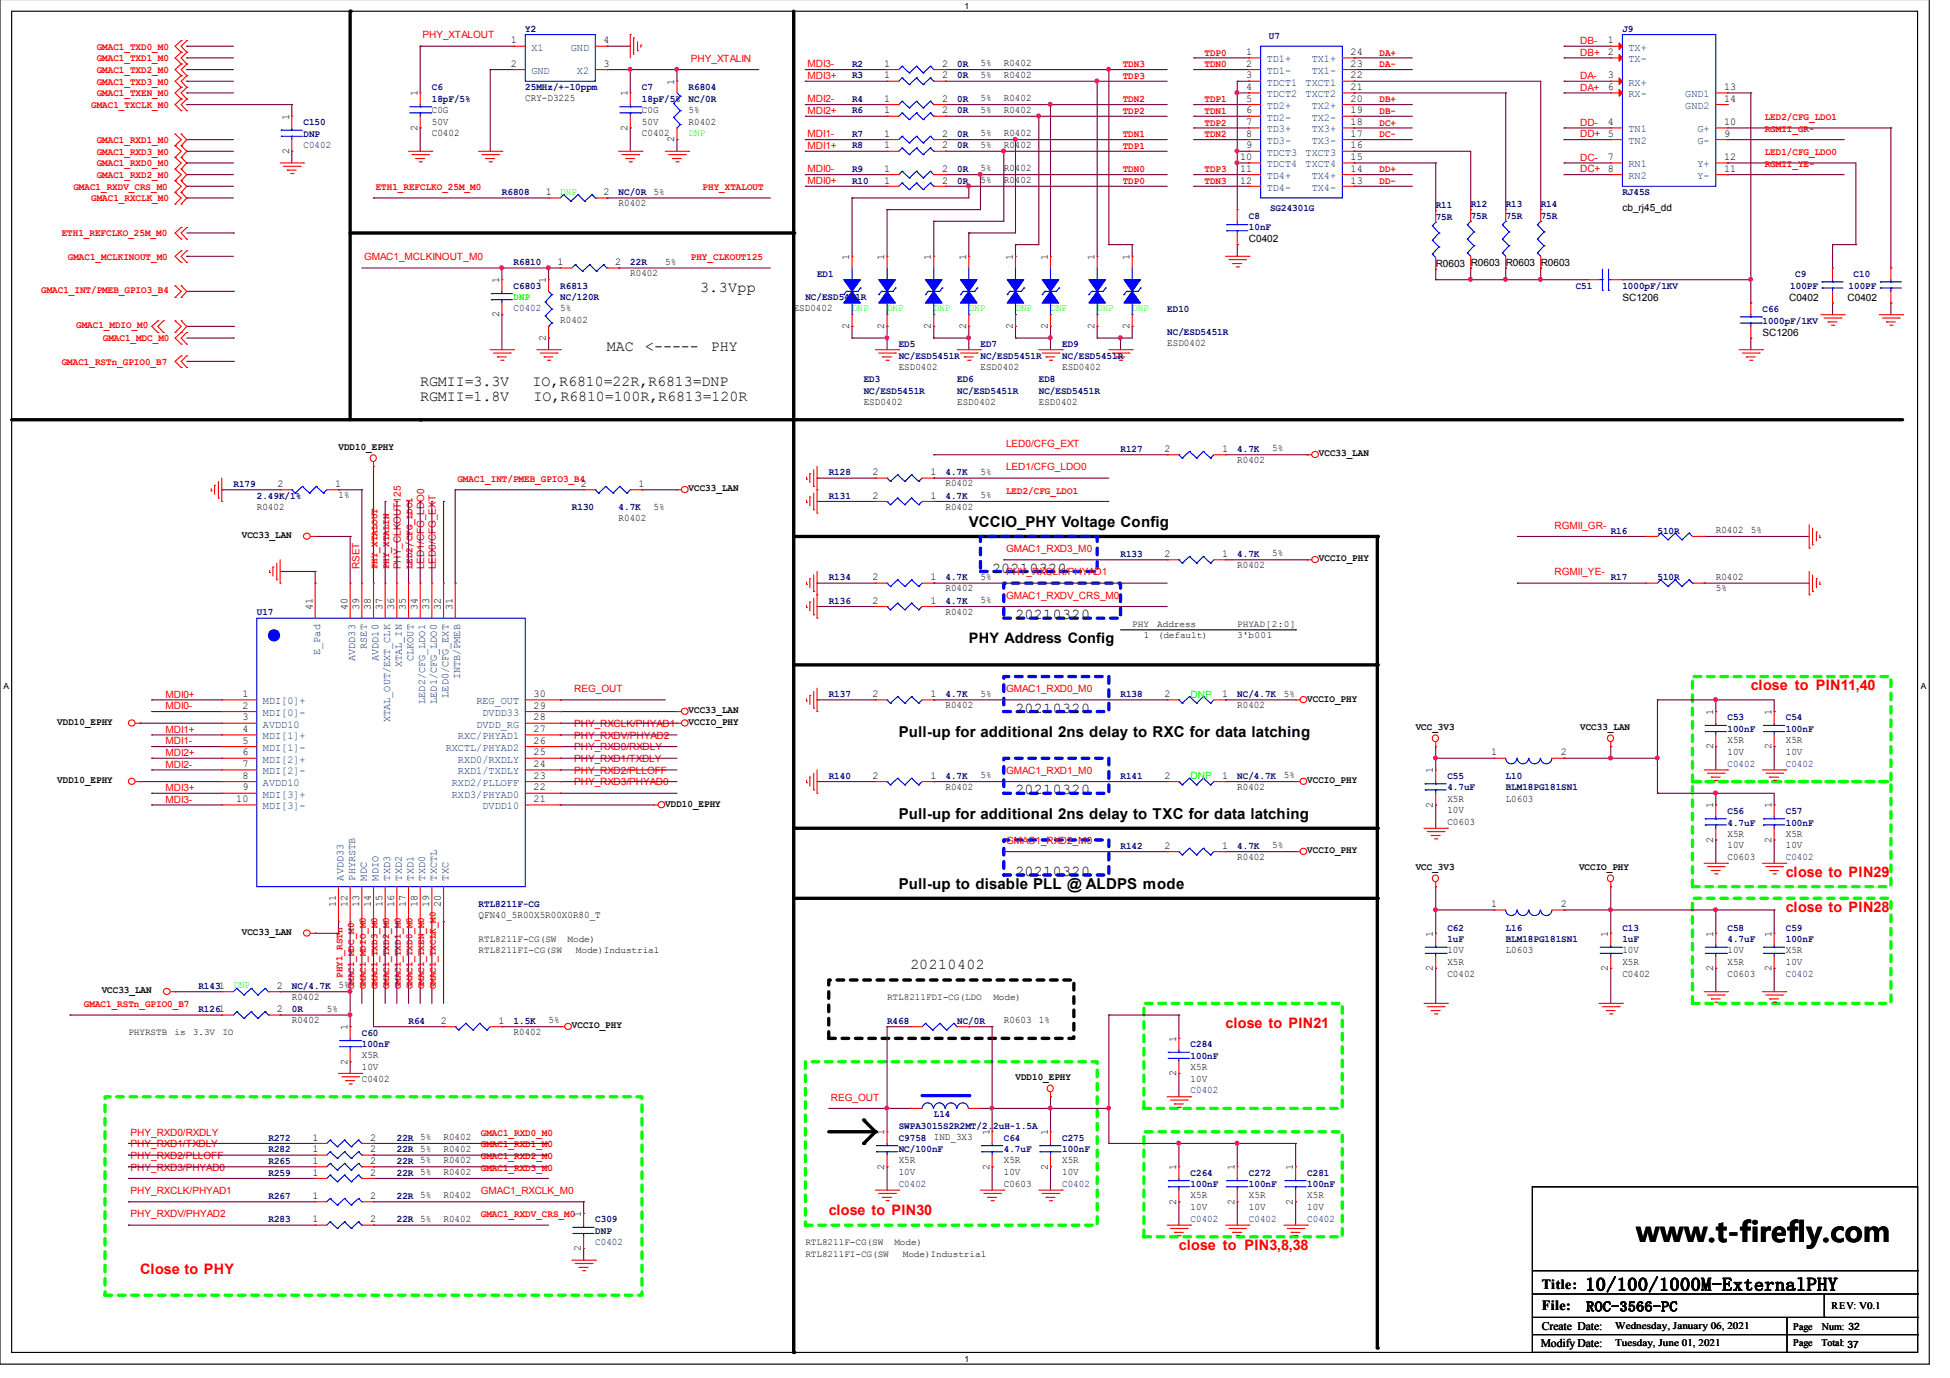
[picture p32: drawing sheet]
<svg xmlns="http://www.w3.org/2000/svg" width="297mm" height="210mm" viewBox="0 0 297 210" stroke-linecap="round" stroke-linejoin="round" font-family="sans-serif">
<defs><g id="words">
<text font-size="4.2" x="249.3" y="189.2">www.t-firefly.com</text>
<text font-size="2.8" x="241.5" y="196.6">10/100/1000M-ExternalPHY</text>
<g font-size="2.3">
<text x="106.7" y="44.5">3.3Vpp</text>
<text x="92.5" y="53.4">MAC</text>
<text x="98.3" y="53.4">&lt;-----</text>
<text x="108.3" y="53.4">PHY</text>
<text x="64" y="58.8">RGMII=3.3V</text>
<text x="81.1" y="58.8">IO,R6810=22R,R6813=DNP</text>
<text x="64" y="61.1">RGMII=1.8V</text>
<text x="81.3" y="61.1">IO,R6810=100R,R6813=120R</text>
<text x="147.6" y="80.3">VCCIO_PHY Voltage Config</text>
<text x="151.1" y="87.2">20210320</text>
<text x="154.7" y="94.3">20210320</text>
<text x="136.9" y="112.3">Pull-up for additional 2ns delay to RXC for data latching</text>
<text x="154.7" y="108.6">20210320</text>
<text x="136.9" y="124.7">Pull-up for additional 2ns delay to TXC for data latching</text>
<text x="154.7" y="121">20210320</text>
<text x="136.9" y="135.4">Pull-up to disable PLL @ ALDPS mode</text>
<text x="154.7" y="133.4">20210320</text>
<text x="138.7" y="147.7">20210402</text>
</g>
<text font-size="2.2" x="147.6" y="98">PHY Address Config</text>
<g font-size="2.2" fill="#f00">
<text x="266.7" y="105.1">close to PIN11,40</text>
<text x="272" y="133.5">close to PIN29</text>
<text x="272" y="138.9">close to PIN28</text>
<text x="186.7" y="156.6">close to PIN21</text>
<text x="126.2" y="185.1">close to PIN30</text>
<text x="179.6" y="190.4">close to PIN3,8,38</text>
<text x="21.3" y="194">Close to PHY</text>
</g>
<g font-size="2.1">
<text x="234.9" y="196.3">Title:</text>
<text x="234.9" y="199.5">File:</text>
<text x="241.6" y="199.7">ROC-3566-PC</text>
</g>
<g font-size="1.8">
<text x="234.9" y="202.5">Create Date:</text>
<text x="234.7" y="205.2">Modify Date:</text>
</g>
<g font-size="1.6">
<text x="77.8" y="6.6">1</text>
<text x="77.8" y="10.2">2</text>
<text x="91.9" y="10.2">3</text>
<text x="91.9" y="6.6">4</text>
<text x="134.7" y="12">1</text>
<text x="134.7" y="10.2">1</text>
<text x="143.5" y="12">2</text>
<text x="143.5" y="10.2">2</text>
<text x="189.8" y="8.4">1</text>
<text x="189.8" y="10.2">2</text>
<text x="189.8" y="12">3</text>
<text x="205.7" y="12">22</text>
<text x="205.7" y="10.2">23</text>
<text x="205.7" y="8.4">24</text>
<text x="244.9" y="6.6">1</text>
<text x="244.9" y="8.4">2</text>
<text x="244.9" y="12">3</text>
<text x="63.6" y="14.7" transform="rotate(-90 63.6 14.7)">1</text>
<text x="95.6" y="14.7" transform="rotate(-90 95.6 14.7)">1</text>
<text x="102.7" y="12.9" transform="rotate(-90 102.7 12.9)">1</text>
<text x="134.7" y="17.3">1</text>
<text x="134.7" y="15.5">1</text>
<text x="143.5" y="17.3">2</text>
<text x="143.5" y="15.5">2</text>
<text x="189.8" y="13.7">4</text>
<text x="189.8" y="15.5">5</text>
<text x="189.8" y="17.3">6</text>
<text x="205.7" y="17.3">19</text>
<text x="205.7" y="15.5">20</text>
<text x="205.7" y="13.7">21</text>
<text x="244.9" y="13.7">6</text>
<text x="262.6" y="13.7">13</text>
<text x="262.6" y="15.5">14</text>
<text x="44" y="23.5" transform="rotate(-90 44 23.5)">2</text>
<text x="44" y="18.2" transform="rotate(-90 44 18.2)">1</text>
<text x="63.6" y="19.9" transform="rotate(-90 63.6 19.9)">2</text>
<text x="95.6" y="19.9" transform="rotate(-90 95.6 19.9)">2</text>
<text x="102.7" y="21.7" transform="rotate(-90 102.7 21.7)">2</text>
<text x="134.7" y="22.6">1</text>
<text x="134.7" y="20.8">1</text>
<text x="143.5" y="22.6">2</text>
<text x="143.5" y="20.8">2</text>
<text x="189.8" y="19.1">7</text>
<text x="189.8" y="20.8">8</text>
<text x="189.8" y="22.6">9</text>
<text x="205.7" y="22.6">16</text>
<text x="205.7" y="20.8">17</text>
<text x="205.7" y="19.1">18</text>
<text x="244.9" y="19.1">4</text>
<text x="244.9" y="20.8">5</text>
<text x="262.6" y="20.8">9</text>
<text x="262.6" y="19.1">10</text>
<text x="83.1" y="29.7">1</text>
<text x="91.9" y="29.7">2</text>
<text x="134.7" y="26.2">1</text>
<text x="134.7" y="28">1</text>
<text x="143.5" y="26.2">2</text>
<text x="143.5" y="28">2</text>
<text x="188.9" y="24.4">10</text>
<text x="188.9" y="26.2">11</text>
<text x="188.9" y="28">12</text>
<text x="205.7" y="28">13</text>
<text x="205.7" y="26.2">14</text>
<text x="205.7" y="24.4">15</text>
<text x="244.9" y="24.4">7</text>
<text x="244.9" y="26.2">8</text>
<text x="262.6" y="26.2">11</text>
<text x="262.6" y="24.4">12</text>
<text x="84.9" y="40.4">1</text>
<text x="93.7" y="40.4">2</text>
<text x="129.4" y="39.6" transform="rotate(-90 129.4 39.6)">1</text>
<text x="134.7" y="39.6" transform="rotate(-90 134.7 39.6)">1</text>
<text x="141.8" y="39.6" transform="rotate(-90 141.8 39.6)">1</text>
<text x="147.2" y="39.6" transform="rotate(-90 147.2 39.6)">1</text>
<text x="154.3" y="39.6" transform="rotate(-90 154.3 39.6)">1</text>
<text x="159.6" y="39.6" transform="rotate(-90 159.6 39.6)">1</text>
<text x="166.7" y="39.6" transform="rotate(-90 166.7 39.6)">1</text>
<text x="172" y="39.6" transform="rotate(-90 172 39.6)">1</text>
<text x="76" y="43.1" transform="rotate(-90 76 43.1)">1</text>
<text x="83.1" y="43.1" transform="rotate(-90 83.1 43.1)">1</text>
<text x="76" y="48.4" transform="rotate(-90 76 48.4)">2</text>
<text x="83.1" y="51.9" transform="rotate(-90 83.1 51.9)">2</text>
<text x="129.4" y="50.1" transform="rotate(-90 129.4 50.1)">2</text>
<text x="134.7" y="50.1" transform="rotate(-90 134.7 50.1)">2</text>
<text x="141.8" y="50.1" transform="rotate(-90 141.8 50.1)">2</text>
<text x="147.2" y="50.1" transform="rotate(-90 147.2 50.1)">2</text>
<text x="154.3" y="50.1" transform="rotate(-90 154.3 50.1)">2</text>
<text x="159.6" y="50.1" transform="rotate(-90 159.6 50.1)">2</text>
<text x="166.7" y="50.1" transform="rotate(-90 166.7 50.1)">2</text>
<text x="172" y="50.1" transform="rotate(-90 172 50.1)">2</text>
<text x="177.4" y="68.8">2</text>
<text x="186.2" y="68.8">1</text>
<text x="42.2" y="74.2">2</text>
<text x="51.1" y="74.2">1</text>
<text x="88.5" y="74.2">2</text>
<text x="97.3" y="74.2">1</text>
<text x="132.9" y="76">2</text>
<text x="132.9" y="72.4">2</text>
<text x="141.7" y="76">1</text>
<text x="141.7" y="72.4">1</text>
<text x="132.9" y="88.4">2</text>
<text x="141.7" y="88.4">1</text>
<text x="177.4" y="84.9">2</text>
<text x="186.2" y="84.9">1</text>
<text x="47.6" y="92.9" transform="rotate(-90 47.6 92.9)">41</text>
<text x="52.9" y="92.9" transform="rotate(-90 52.9 92.9)">40</text>
<text x="54.7" y="92.9" transform="rotate(-90 54.7 92.9)">39</text>
<text x="56.5" y="92.9" transform="rotate(-90 56.5 92.9)">38</text>
<text x="58.3" y="92.9" transform="rotate(-90 58.3 92.9)">37</text>
<text x="60" y="92.9" transform="rotate(-90 60 92.9)">36</text>
<text x="61.8" y="92.9" transform="rotate(-90 61.8 92.9)">35</text>
<text x="63.6" y="92.9" transform="rotate(-90 63.6 92.9)">34</text>
<text x="65.4" y="92.9" transform="rotate(-90 65.4 92.9)">33</text>
<text x="67.1" y="92.9" transform="rotate(-90 67.1 92.9)">32</text>
<text x="68.9" y="92.9" transform="rotate(-90 68.9 92.9)">31</text>
<text x="132.9" y="92">2</text>
<text x="141.7" y="92">1</text>
<text x="36.9" y="106.2">1</text>
<text x="36.9" y="108">2</text>
<text x="81.3" y="108">29</text>
<text x="81.3" y="106.2">30</text>
<text x="132.9" y="106.2">2</text>
<text x="141.7" y="106.2">1</text>
<text x="177.4" y="106.2">2</text>
<text x="186.2" y="106.2">1</text>
<text x="36.9" y="109.7">3</text>
<text x="36.9" y="111.5">4</text>
<text x="36.9" y="113.3">5</text>
<text x="81.3" y="113.3">26</text>
<text x="81.3" y="111.5">27</text>
<text x="81.3" y="109.7">28</text>
<text x="260.9" y="108.9" transform="rotate(-90 260.9 108.9)">1</text>
<text x="269.8" y="108.9" transform="rotate(-90 269.8 108.9)">1</text>
<text x="36.9" y="115.1">6</text>
<text x="36.9" y="116.9">7</text>
<text x="36.9" y="118.6">8</text>
<text x="81.3" y="118.6">23</text>
<text x="81.3" y="116.9">24</text>
<text x="81.3" y="115.1">25</text>
<text x="132.9" y="118.6">2</text>
<text x="141.7" y="118.6">1</text>
<text x="177.4" y="118.6">2</text>
<text x="186.2" y="118.6">1</text>
<text x="218.3" y="117.8" transform="rotate(-90 218.3 117.8)">1</text>
<text x="227.2" y="115.1">1</text>
<text x="237.7" y="115.1">2</text>
<text x="260.9" y="114.1" transform="rotate(-90 260.9 114.1)">2</text>
<text x="269.8" y="114.1" transform="rotate(-90 269.8 114.1)">2</text>
<text x="36" y="122.2">10</text>
<text x="36.9" y="120.4">9</text>
<text x="81.3" y="122.2">21</text>
<text x="81.3" y="120.4">22</text>
<text x="218.3" y="123" transform="rotate(-90 218.3 123)">2</text>
<text x="260.9" y="123.1" transform="rotate(-90 260.9 123.1)">1</text>
<text x="269.8" y="123.1" transform="rotate(-90 269.8 123.1)">1</text>
<text x="177.4" y="129.3">2</text>
<text x="186.2" y="129.3">1</text>
<text x="260.9" y="128.4" transform="rotate(-90 260.9 128.4)">2</text>
<text x="269.8" y="128.4" transform="rotate(-90 269.8 128.4)">2</text>
<text x="51.1" y="138.2" transform="rotate(-90 51.1 138.2)">11</text>
<text x="52.9" y="138.2" transform="rotate(-90 52.9 138.2)">12</text>
<text x="54.7" y="138.2" transform="rotate(-90 54.7 138.2)">13</text>
<text x="56.5" y="138.2" transform="rotate(-90 56.5 138.2)">14</text>
<text x="58.3" y="138.2" transform="rotate(-90 58.3 138.2)">15</text>
<text x="60" y="138.2" transform="rotate(-90 60 138.2)">16</text>
<text x="61.8" y="138.2" transform="rotate(-90 61.8 138.2)">17</text>
<text x="63.6" y="138.2" transform="rotate(-90 63.6 138.2)">18</text>
<text x="65.4" y="138.2" transform="rotate(-90 65.4 138.2)">19</text>
<text x="67.1" y="138.2" transform="rotate(-90 67.1 138.2)">20</text>
<text x="218.3" y="142.7" transform="rotate(-90 218.3 142.7)">1</text>
<text x="227.2" y="138.2">1</text>
<text x="237.7" y="138.2">2</text>
<text x="244.9" y="142.7" transform="rotate(-90 244.9 142.7)">1</text>
<text x="260.9" y="142.7" transform="rotate(-90 260.9 142.7)">1</text>
<text x="269.8" y="142.7" transform="rotate(-90 269.8 142.7)">1</text>
<text x="218.3" y="147.9" transform="rotate(-90 218.3 147.9)">2</text>
<text x="244.9" y="147.9" transform="rotate(-90 244.9 147.9)">2</text>
<text x="260.9" y="147.9" transform="rotate(-90 260.9 147.9)">2</text>
<text x="269.8" y="147.9" transform="rotate(-90 269.8 147.9)">2</text>
<text x="42.2" y="154.2">2</text>
<text x="42.2" y="150.6">2</text>
<text x="67.1" y="156">2</text>
<text x="75.9" y="156">1</text>
<text x="52.9" y="156.9" transform="rotate(-90 52.9 156.9)">1</text>
<text x="179.2" y="158.7" transform="rotate(-90 179.2 158.7)">1</text>
<text x="52.9" y="162.2" transform="rotate(-90 52.9 162.2)">2</text>
<text x="179.2" y="163.9" transform="rotate(-90 179.2 163.9)">2</text>
<text x="47.6" y="173.8">1</text>
<text x="56.4" y="173.8">2</text>
<text x="134.7" y="172.9" transform="rotate(-90 134.7 172.9)">1</text>
<text x="150.7" y="172.9" transform="rotate(-90 150.7 172.9)">1</text>
<text x="159.6" y="172.9" transform="rotate(-90 159.6 172.9)">1</text>
<text x="47.6" y="179.1">1</text>
<text x="47.6" y="177.3">1</text>
<text x="47.6" y="175.5">1</text>
<text x="56.4" y="179.1">2</text>
<text x="56.4" y="177.3">2</text>
<text x="56.4" y="175.5">2</text>
<text x="134.7" y="178.2" transform="rotate(-90 134.7 178.2)">2</text>
<text x="150.7" y="178.2" transform="rotate(-90 150.7 178.2)">2</text>
<text x="159.6" y="178.2" transform="rotate(-90 159.6 178.2)">2</text>
<text x="179.2" y="178.2" transform="rotate(-90 179.2 178.2)">1</text>
<text x="188" y="178.2" transform="rotate(-90 188 178.2)">1</text>
<text x="196.9" y="178.2" transform="rotate(-90 196.9 178.2)">1</text>
<text x="47.6" y="182.6">1</text>
<text x="56.4" y="182.6">2</text>
<text x="88.5" y="185.3" transform="rotate(-90 88.5 185.3)">1</text>
<text x="179.2" y="183.5" transform="rotate(-90 179.2 183.5)">2</text>
<text x="188" y="183.5" transform="rotate(-90 188 183.5)">2</text>
<text x="196.9" y="183.5" transform="rotate(-90 196.9 183.5)">2</text>
<text x="47.6" y="186.2">1</text>
<text x="56.4" y="186.2">2</text>
<text x="88.5" y="190.6" transform="rotate(-90 88.5 190.6)">2</text>
</g>
<g font-size="1.6" fill="#003f7f">
<text x="80.9" y="7.7">X1</text>
<text x="80.9" y="11.3">GND</text>
<text x="87" y="7.7">GND</text>
<text x="87.9" y="11.3">X2</text>
<text x="193" y="9.5">TD1+</text>
<text x="193" y="11.3">TD1-</text>
<text x="199.8" y="11.3">TX1-</text>
<text x="199.8" y="9.5">TX1+</text>
<text x="248.1" y="7.7">TX+</text>
<text x="248.1" y="9.5">TX-</text>
<text x="193" y="13.1">TDCT1</text>
<text x="193" y="14.8">TDCT2</text>
<text x="193" y="16.6">TD2+</text>
<text x="198.9" y="14.8">TXCT2</text>
<text x="198.9" y="13.1">TXCT1</text>
<text x="199.8" y="16.6">TX2+</text>
<text x="248.1" y="13.1">RX+</text>
<text x="248.1" y="14.8">RX-</text>
<text x="256.7" y="14.8">GND1</text>
<text x="256.7" y="16.6">GND2</text>
<text x="193" y="18.4">TD2-</text>
<text x="193" y="20.2">TD3+</text>
<text x="193" y="21.9">TD3-</text>
<text x="193" y="23.7">TDCT3</text>
<text x="198.9" y="23.7">TXCT3</text>
<text x="199.8" y="21.9">TX3-</text>
<text x="199.8" y="20.2">TX3+</text>
<text x="199.8" y="18.4">TX2-</text>
<text x="248.1" y="20.2">TN1</text>
<text x="248.1" y="21.9">TN2</text>
<text x="258.6" y="21.9">G-</text>
<text x="258.6" y="20.2">G+</text>
<text x="193" y="25.5">TDCT4</text>
<text x="193" y="27.3">TD4+</text>
<text x="193" y="29.1">TD4-</text>
<text x="198.9" y="25.5">TXCT4</text>
<text x="199.8" y="29.1">TX4-</text>
<text x="199.8" y="27.3">TX4+</text>
<text x="248.1" y="25.5">RN1</text>
<text x="248.1" y="27.3">RN2</text>
<text x="258.6" y="27.3">Y-</text>
<text x="258.6" y="25.5">Y+</text>
<text x="48.8" y="99.8" transform="rotate(-90 48.8 99.8)">E_Pad</text>
<text x="54.1" y="100.7" transform="rotate(-90 54.1 100.7)">AVDD33</text>
<text x="55.9" y="98.8" transform="rotate(-90 55.9 98.8)">RSET</text>
<text x="57.7" y="100.7" transform="rotate(-90 57.7 100.7)">AVDD10</text>
<text x="61.2" y="101.6" transform="rotate(-90 61.2 101.6)">XTAL_IN</text>
<text x="63" y="100.7" transform="rotate(-90 63 100.7)">CLKOUT</text>
<text x="40" y="107.3">MDI[0]+</text>
<text x="64.8" y="107.2" transform="rotate(-90 64.8 107.2)">LED2/CFG_LDO1</text>
<text x="66.5" y="107.2" transform="rotate(-90 66.5 107.2)">LED1/CFG_LDO0</text>
<text x="68.3" y="106.3" transform="rotate(-90 68.3 106.3)">LED0/CFG_EXT</text>
<text x="70.1" y="103.5" transform="rotate(-90 70.1 103.5)">INTB/PMEB</text>
<text x="72.6" y="107.3">REG_OUT</text>
<text x="40" y="109.1">MDI[0]-</text>
<text x="40" y="110.8">AVDD10</text>
<text x="40" y="112.6">MDI[1]+</text>
<text x="59.4" y="110" transform="rotate(-90 59.4 110)">XTAL_OUT/EXT_CLK</text>
<text x="69.8" y="112.6">RXC/PHYAD1</text>
<text x="72.6" y="110.8">DVDD_RG</text>
<text x="73.5" y="109.1">DVDD33</text>
<text x="40" y="114.4">MDI[1]-</text>
<text x="40" y="116.2">MDI[2]+</text>
<text x="40" y="118">MDI[2]-</text>
<text x="40" y="119.7">AVDD10</text>
<text x="67.9" y="114.4">RXCTL/PHYAD2</text>
<text x="68.8" y="119.7">RXD2/PLLOFF</text>
<text x="69.8" y="118">RXD1/TXDLY</text>
<text x="69.8" y="116.2">RXD0/RXDLY</text>
<text x="40" y="121.5">MDI[3]+</text>
<text x="40" y="123.3">MDI[3]-</text>
<text x="68.8" y="121.5">RXD3/PHYAD0</text>
<text x="73.5" y="123.3">DVDD10</text>
<text x="52.3" y="134.1" transform="rotate(-90 52.3 134.1)">AVDD33</text>
<text x="54.1" y="134.1" transform="rotate(-90 54.1 134.1)">PHYRSTB</text>
<text x="55.9" y="134.1" transform="rotate(-90 55.9 134.1)">MDC</text>
<text x="57.7" y="134.1" transform="rotate(-90 57.7 134.1)">MDIO</text>
<text x="59.4" y="134.1" transform="rotate(-90 59.4 134.1)">TXD3</text>
<text x="61.2" y="134.1" transform="rotate(-90 61.2 134.1)">TXD2</text>
<text x="63" y="134.1" transform="rotate(-90 63 134.1)">TXD1</text>
<text x="64.8" y="134.1" transform="rotate(-90 64.8 134.1)">TXD0</text>
<text x="66.5" y="134.1" transform="rotate(-90 66.5 134.1)">TXCTL</text>
<text x="68.3" y="134.1" transform="rotate(-90 68.3 134.1)">TXC</text>
</g>
<g font-size="1.5" fill="#f00">
<text x="64.3" y="5.9">PHY_XTALOUT</text>
<text x="14.7" y="11.1">GMAC1_TXD2_M0</text>
<text x="14.7" y="7.5">GMAC1_TXD0_M0</text>
<text x="14.7" y="9.3">GMAC1_TXD1_M0</text>
<text x="105.2" y="9.4">PHY_XTALIN</text>
<text x="123" y="10.3">MDI3-</text>
<text x="171" y="10.3">TDN3</text>
<text x="183.5" y="8.5">TDP0</text>
<text x="183.5" y="10.3">TDN0</text>
<text x="210.1" y="10.3">DA-</text>
<text x="210.1" y="8.5">DA+</text>
<text x="240.7" y="6.7">DB-</text>
<text x="240.7" y="8.5">DB+</text>
<text x="13.9" y="16.4">GMAC1_TXCLK_M0</text>
<text x="14.7" y="12.9">GMAC1_TXD3_M0</text>
<text x="14.7" y="14.7">GMAC1_TXEN_M0</text>
<text x="123" y="12">MDI3+</text>
<text x="123" y="15.6">MDI2-</text>
<text x="123" y="17.4">MDI2+</text>
<text x="171" y="12">TDP3</text>
<text x="171" y="15.6">TDN2</text>
<text x="171" y="17.4">TDP2</text>
<text x="183.5" y="15.6">TDP1</text>
<text x="183.5" y="17.4">TDN1</text>
<text x="210.1" y="15.6">DB+</text>
<text x="210.1" y="17.4">DB-</text>
<text x="240.7" y="13.8">DA+</text>
<text x="240.7" y="12">DA-</text>
<text x="14.7" y="23.6">GMAC1_RXD3_M0</text>
<text x="14.7" y="21.8">GMAC1_RXD1_M0</text>
<text x="123" y="20.9">MDI1-</text>
<text x="123" y="22.7">MDI1+</text>
<text x="171" y="20.9">TDN1</text>
<text x="171" y="22.7">TDP1</text>
<text x="183.5" y="20.9">TDN2</text>
<text x="183.5" y="19.1">TDP2</text>
<text x="210.1" y="20.9">DC-</text>
<text x="210.1" y="19.1">DC+</text>
<text x="240.7" y="19.1">DD-</text>
<text x="240.7" y="20.9">DD+</text>
<text x="268.8" y="23.6">LED1/CFG_LDO0</text>
<text x="268.8" y="18.3">LED2/CFG_LDO1</text>
<text x="268.8" y="20.1">RGMII_GR-</text>
<text x="11.2" y="28.9">GMAC1_RXDV_CRS_M0</text>
<text x="14.7" y="27.1">GMAC1_RXD2_M0</text>
<text x="14.7" y="25.3">GMAC1_RXD0_M0</text>
<text x="57.2" y="29">ETH1_REFCLKO_25M_M0</text>
<text x="107" y="29">PHY_XTALOUT</text>
<text x="123" y="26.3">MDI0-</text>
<text x="123" y="28">MDI0+</text>
<text x="171" y="26.3">TDN0</text>
<text x="171" y="28">TDP0</text>
<text x="183.5" y="26.3">TDP3</text>
<text x="183.5" y="28">TDN3</text>
<text x="210.1" y="26.3">DD+</text>
<text x="210.1" y="28">DD-</text>
<text x="240.7" y="24.5">DC-</text>
<text x="240.7" y="26.3">DC+</text>
<text x="268.8" y="25.4">RGMII_YE-</text>
<text x="9.4" y="36">ETH1_REFCLKO_25M_M0</text>
<text x="13.9" y="30.7">GMAC1_RXCLK_M0</text>
<text x="10.3" y="39.6">GMAC1_MCLKINOUT_M0</text>
<text x="55.5" y="39.6">GMAC1_MCLKINOUT_M0</text>
<text x="105.2" y="39.6">PHY_CLKOUT125</text>
<text x="6.3" y="44.6">GMAC1_INT/PMEB_GPIO3_B4</text>
<text x="11.6" y="50">GMAC1_MDIO_M0</text>
<text x="15.7" y="52">GMAC1_MDC_M0</text>
<text x="9.4" y="55.6">GMAC1_RSTn_GPIO0_B7</text>
<text x="153.2" y="68.1">LED0/CFG_EXT</text>
<text x="153.2" y="71.6">LED1/CFG_LDO0</text>
<text x="69.7" y="73.4">GMAC1_INT/PMEB_GPIO3_B4</text>
<text x="153.2" y="75.2">LED2/CFG_LDO1</text>
<text x="236.8" y="80.5">RGMII_GR-</text>
<text x="54.8" y="86.7" transform="rotate(-90 54.8 86.7)">RSET</text>
<text x="57.5" y="86.7" transform="rotate(-90 57.5 86.7)">PHY_XTALOUT</text>
<text x="59.3" y="86.7" transform="rotate(-90 59.3 86.7)">PHY_XTALIN</text>
<text x="61" y="86.7" transform="rotate(-90 61 86.7)">PHY_CLKOUT125</text>
<text x="62.8" y="86.7" transform="rotate(-90 62.8 86.7)">LED2/CFG_LDO1</text>
<text x="64.6" y="86.7" transform="rotate(-90 64.6 86.7)">LED1/CFG_LDO0</text>
<text x="66.4" y="86.7" transform="rotate(-90 66.4 86.7)">LED0/CFG_EXT</text>
<text x="153.2" y="87.6">PHY_RXCLK/PHYAD1</text>
<text x="153.2" y="84.1">GMAC1_RXD3_M0</text>
<text x="236.8" y="87.6">RGMII_YE-</text>
<text x="153.2" y="91.2">GMAC1_RXDV_CRS_M0</text>
<text x="25.2" y="106.3">MDI0+</text>
<text x="87.5" y="105.4">REG_OUT</text>
<text x="153.2" y="105.4">GMAC1_RXD0_M0</text>
<text x="25.2" y="113.4">MDI1-</text>
<text x="25.2" y="108">MDI0-</text>
<text x="25.2" y="111.6">MDI1+</text>
<text x="87.5" y="112.5">PHY_RXDV/PHYAD2</text>
<text x="87.5" y="110.8">PHY_RXCLK/PHYAD1</text>
<text x="25.2" y="116.9">MDI2-</text>
<text x="25.2" y="115.2">MDI2+</text>
<text x="87.5" y="119.6">PHY_RXD3/PHYAD0</text>
<text x="87.5" y="116.1">PHY_RXD1/TXDLY</text>
<text x="87.5" y="114.3">PHY_RXD0/RXDLY</text>
<text x="87.5" y="117.9">PHY_RXD2/PLLOFF</text>
<text x="153.2" y="117.9">GMAC1_RXD1_M0</text>
<text x="25.2" y="122.3">MDI3-</text>
<text x="25.2" y="120.5">MDI3+</text>
<text x="153.2" y="128.5">GMAC1_RXD2_M0</text>
<text x="52.2" y="148.9" transform="rotate(-90 52.2 148.9)">PHY1_RSTn</text>
<text x="12.8" y="153.4">GMAC1_RSTn_GPIO0_B7</text>
<text x="53.9" y="150.7" transform="rotate(-90 53.9 150.7)">GMAC1_MDC_M0</text>
<text x="55.7" y="150.7" transform="rotate(-90 55.7 150.7)">GMAC1_MDIO_M0</text>
<text x="57.5" y="150.7" transform="rotate(-90 57.5 150.7)">GMAC1_TXD3_M0</text>
<text x="59.3" y="150.7" transform="rotate(-90 59.3 150.7)">GMAC1_TXD2_M0</text>
<text x="61" y="150.7" transform="rotate(-90 61 150.7)">GMAC1_TXD1_M0</text>
<text x="62.8" y="150.7" transform="rotate(-90 62.8 150.7)">GMAC1_TXD0_M0</text>
<text x="64.6" y="150.7" transform="rotate(-90 64.6 150.7)">GMAC1_TXEN_M0</text>
<text x="66.4" y="150.7" transform="rotate(-90 66.4 150.7)">GMAC1_TXCLK_M0</text>
<text x="126.6" y="167.7">REG_OUT</text>
<text x="19.9" y="173">PHY_RXD0/RXDLY</text>
<text x="73.2" y="173">GMAC1_RXD0_M0</text>
<text x="19.9" y="178.3">PHY_RXD3/PHYAD0</text>
<text x="19.9" y="176.5">PHY_RXD2/PLLOFF</text>
<text x="19.9" y="174.8">PHY_RXD1/TXDLY</text>
<text x="73.2" y="176.5">GMAC1_RXD2_M0</text>
<text x="73.2" y="178.3">GMAC1_RXD3_M0</text>
<text x="73.2" y="174.8">GMAC1_RXD1_M0</text>
<text x="19.9" y="185.4">PHY_RXDV/PHYAD2</text>
<text x="19.9" y="181.9">PHY_RXCLK/PHYAD1</text>
<text x="73.2" y="185.4">GMAC1_RXDV_CRS_M0</text>
<text x="73.2" y="181.9">GMAC1_RXCLK_M0</text>
</g>
<g font-size="1.5" fill="#00007f">
<text x="80" y="4.8">Y2</text>
<text x="193.3" y="5.9">U7</text>
<text x="247.1" y="4.8">J9</text>
<text x="129.8" y="12">R3</text>
<text x="129.8" y="10.2">R2</text>
<text x="145.8" y="12">0R</text>
<text x="145.8" y="10.2">0R</text>
<text x="65.8" y="13.7">C6</text>
<text x="65.8" y="15.5">18pF/5%</text>
<text x="80" y="13.7">25MHz/+-10ppm</text>
<text x="97.8" y="13.7">C7</text>
<text x="97.8" y="15.5">18pF/5%</text>
<text x="104.9" y="13.7">R6804</text>
<text x="104.9" y="15.5">NC/0R</text>
<text x="129.8" y="17.3">R6</text>
<text x="129.8" y="15.5">R4</text>
<text x="145.8" y="17.3">0R</text>
<text x="145.8" y="15.5">0R</text>
<text x="46.2" y="19.1">C150</text>
<text x="46.2" y="20.8">DNP</text>
<text x="46.2" y="22.5">C0402</text>
<text x="129.8" y="22.6">R8</text>
<text x="129.8" y="20.8">R7</text>
<text x="145.8" y="22.6">0R</text>
<text x="145.8" y="20.8">0R</text>
<text x="76.5" y="29.7">R6808</text>
<text x="94.2" y="29.7">NC/0R</text>
<text x="129.8" y="26.2">R9</text>
<text x="129.8" y="28">R10</text>
<text x="145.8" y="26.2">0R</text>
<text x="145.8" y="28">0R</text>
<text x="247.1" y="29.7">RJ45S</text>
<text x="190.2" y="33.3">C8</text>
<text x="190.2" y="35.1">10nF</text>
<text x="193.5" y="32.2">SG24301G</text>
<text x="218.7" y="31.7">R11</text>
<text x="218.7" y="33.5">75R</text>
<text x="224" y="31.5">R12</text>
<text x="224" y="33.3">75R</text>
<text x="229.4" y="31.5">R13</text>
<text x="229.4" y="33.3">75R</text>
<text x="234.7" y="31.5">R14</text>
<text x="234.7" y="33.3">75R</text>
<text x="78.2" y="40.4">R6810</text>
<text x="96" y="40.4">22R</text>
<text x="78.2" y="44">C6803</text>
<text x="78.2" y="47.4">C0402</text>
<text x="85.3" y="44">R6813</text>
<text x="85.3" y="45.7">NC/120R</text>
<text x="122.7" y="45.7">NC/ESD5451R</text>
<text x="124.5" y="42.2">ED1</text>
<text x="177.8" y="47.5">ED10</text>
<text x="240" y="44">C51</text>
<text x="247.1" y="44">1000pF/1KV</text>
<text x="268.5" y="47.5">C66</text>
<text x="272.7" y="44">100PF</text>
<text x="273.5" y="42.2">C9</text>
<text x="281.6" y="44">100PF</text>
<text x="282.4" y="42.2">C10</text>
<text x="136.9" y="52.8">ED5</text>
<text x="149.4" y="52.8">ED7</text>
<text x="161.8" y="52.8">ED9</text>
<text x="177.8" y="51.1">NC/ESD5451R</text>
<text x="268.5" y="49.3">1000pF/1KV</text>
<text x="131.6" y="58.2">ED3</text>
<text x="131.6" y="60">NC/ESD5451R</text>
<text x="136.9" y="54.6">NC/ESD5451R</text>
<text x="145.8" y="58.2">ED6</text>
<text x="145.8" y="60">NC/ESD5451R</text>
<text x="149.4" y="54.6">NC/ESD5451R</text>
<text x="158.2" y="58.2">ED8</text>
<text x="158.2" y="60">NC/ESD5451R</text>
<text x="161.8" y="54.6">NC/ESD5451R</text>
<text x="170.7" y="68.8">R127</text>
<text x="188.5" y="68.8">4.7K</text>
<text x="35.6" y="74.2">R179</text>
<text x="39.1" y="76">2.49K/1%</text>
<text x="87.1" y="77.7">R130</text>
<text x="94.2" y="77.7">4.7K</text>
<text x="126.2" y="76">R131</text>
<text x="126.2" y="72.4">R128</text>
<text x="144" y="76">4.7K</text>
<text x="144" y="72.4">4.7K</text>
<text x="245.4" y="81.3">R16</text>
<text x="252.5" y="81.3">510R</text>
<text x="126.2" y="88.4">R134</text>
<text x="144" y="88.4">4.7K</text>
<text x="170.7" y="84.9">R133</text>
<text x="188.5" y="84.9">4.7K</text>
<text x="245.4" y="88.4">R17</text>
<text x="252.5" y="88.4">510R</text>
<text x="39.1" y="93.7">U17</text>
<text x="126.2" y="92">R136</text>
<text x="144" y="92">4.7K</text>
<text x="126.2" y="106.2">R137</text>
<text x="144" y="106.2">4.7K</text>
<text x="170.7" y="106.2">R138</text>
<text x="188.5" y="106.2">NC/4.7K</text>
<text x="263.1" y="109.7">C53</text>
<text x="263.1" y="111.5">100nF</text>
<text x="272" y="109.7">C54</text>
<text x="272" y="111.5">100nF</text>
<text x="126.2" y="118.6">R140</text>
<text x="144" y="118.6">4.7K</text>
<text x="170.7" y="118.6">R141</text>
<text x="188.5" y="118.6">NC/4.7K</text>
<text x="220.5" y="118.6">C55</text>
<text x="229.4" y="118.6">L10</text>
<text x="263.1" y="116.8">C0402</text>
<text x="272" y="116.8">C0402</text>
<text x="220.5" y="120.4">4.7uF</text>
<text x="229.4" y="120.4">BLM18PG181SN1</text>
<text x="263.1" y="124">C56</text>
<text x="263.1" y="125.7">4.7uF</text>
<text x="272" y="124">C57</text>
<text x="272" y="125.7">100nF</text>
<text x="170.7" y="129.3">R142</text>
<text x="188.5" y="129.3">4.7K</text>
<text x="272" y="131">C0402</text>
<text x="72.9" y="138.2">RTL8211F-CG</text>
<text x="220.5" y="141.7">C62</text>
<text x="220.5" y="143.5">1uF</text>
<text x="229.4" y="141.7">L16</text>
<text x="229.4" y="143.5">BLM18PG181SN1</text>
<text x="247.1" y="141.7">C13</text>
<text x="247.1" y="143.5">1uF</text>
<text x="263.1" y="141.7">C58</text>
<text x="263.1" y="143.5">4.7uF</text>
<text x="272" y="141.7">C59</text>
<text x="272" y="143.5">100nF</text>
<text x="272" y="148.8">C0402</text>
<text x="30.2" y="154.2">R1261</text>
<text x="30.2" y="150.6">R1431</text>
<text x="44.5" y="154.2">0R</text>
<text x="44.5" y="150.6">NC/4.7K</text>
<text x="62.2" y="156">R64</text>
<text x="78.2" y="156">1.5K</text>
<text x="135.1" y="156">R468</text>
<text x="145.8" y="156">NC/0R</text>
<text x="55.1" y="157.7">C60</text>
<text x="55.1" y="159.5">100nF</text>
<text x="181.4" y="159.5">C284</text>
<text x="181.4" y="161.3">100nF</text>
<text x="181.4" y="166.6">C0402</text>
<text x="40.9" y="173.8">R272</text>
<text x="60.5" y="173.8">22R 5%</text>
<text x="136.9" y="173.8">C9758</text>
<text x="136.9" y="172">SWPA3015S2R2MT/2.2uH-1.5A</text>
<text x="142.2" y="170.2">L14</text>
<text x="152.9" y="173.8">C64</text>
<text x="161.8" y="173.8">C275</text>
<text x="40.9" y="179.1">R259</text>
<text x="40.9" y="177.3">R265</text>
<text x="40.9" y="175.5">R282</text>
<text x="60.5" y="179.1">22R 5%</text>
<text x="60.5" y="177.3">22R 5%</text>
<text x="60.5" y="175.5">22R 5%</text>
<text x="136.9" y="175.5">NC/100nF</text>
<text x="152.9" y="175.5">4.7uF</text>
<text x="161.8" y="175.5">100nF</text>
<text x="181.4" y="179.1">C264</text>
<text x="190.2" y="179.1">C272</text>
<text x="199.1" y="179.1">C281</text>
<text x="40.9" y="182.6">R267</text>
<text x="60.5" y="182.6">22R 5%</text>
<text x="136.9" y="180.8">C0402</text>
<text x="161.8" y="180.8">C0402</text>
<text x="181.4" y="180.9">100nF</text>
<text x="190.2" y="180.9">100nF</text>
<text x="199.1" y="180.9">100nF</text>
<text x="40.9" y="186.2">R283</text>
<text x="60.5" y="186.2">22R 5%</text>
<text x="90.7" y="186.2">C309</text>
<text x="90.7" y="188">DNP</text>
<text x="90.7" y="189.7">C0402</text>
<text x="181.4" y="186.1">C0402</text>
<text x="190.2" y="186.1">C0402</text>
<text x="199.1" y="186.1">C0402</text>
</g>
<g font-size="1.5">
<text x="149.4" y="11.9">5%</text>
<text x="149.4" y="10.1">5%</text>
<text x="152.9" y="11.9">R0402</text>
<text x="152.9" y="10.1">R0402</text>
<text x="65.8" y="17.2">C0G</text>
<text x="80" y="15.4">CRY-D3225</text>
<text x="97.8" y="17.2">C0G</text>
<text x="104.9" y="17.2">5%</text>
<text x="149.4" y="17.2">5%</text>
<text x="149.4" y="15.4">5%</text>
<text x="152.9" y="17.2">R0402</text>
<text x="152.9" y="15.4">R0402</text>
<text x="65.8" y="20.8">C0402</text>
<text x="65.8" y="19">50V</text>
<text x="97.8" y="20.8">C0402</text>
<text x="97.8" y="19">50V</text>
<text x="104.9" y="19">R0402</text>
<text x="149.4" y="22.5">5%</text>
<text x="149.4" y="20.8">5%</text>
<text x="152.9" y="22.5">R0402</text>
<text x="152.9" y="20.8">R0402</text>
<text x="99.6" y="29.6">5%</text>
<text x="149.4" y="26.1">5%</text>
<text x="149.4" y="27.9">5%</text>
<text x="152.9" y="26.1">R0402</text>
<text x="152.9" y="27.9">R0402</text>
<text x="94.2" y="31.4">R0402</text>
<text x="247.1" y="32.1">cb_rj45_dd</text>
<text x="101.3" y="40.3">5%</text>
<text x="190.2" y="36.9">C0402</text>
<text x="218.7" y="40.7">R0603 R0603 R0603 R0603</text>
<text x="85.3" y="47.4">5%</text>
<text x="96" y="42.1">R0402</text>
<text x="120.9" y="47.4">ESD0402</text>
<text x="247.1" y="45.8">SC1206</text>
<text x="272.5" y="45.8">C0402</text>
<text x="281.4" y="45.8">C0402</text>
<text x="85.3" y="49.2">R0402</text>
<text x="177.8" y="52.8">ESD0402</text>
<text x="268.5" y="51.2">SC1206</text>
<text x="136.9" y="56.3">ESD0402</text>
<text x="149.4" y="56.3">ESD0402</text>
<text x="161.8" y="56.3">ESD0402</text>
<text x="131.6" y="61.7">ESD0402</text>
<text x="145.8" y="61.7">ESD0402</text>
<text x="158.2" y="61.7">ESD0402</text>
<text x="51.6" y="68.5">VDD10_EPHY</text>
<text x="188.5" y="70.5">R0402</text>
<text x="193.8" y="68.8">5%</text>
<text x="200.9" y="69.5">VCC33_LAN</text>
<text x="39.1" y="77.7">R0402</text>
<text x="51.6" y="75.9">1%</text>
<text x="99.6" y="77.7">5%</text>
<text x="104.9" y="74.9">VCC33_LAN</text>
<text x="144" y="77.7">R0402</text>
<text x="144" y="74.1">R0402</text>
<text x="149.4" y="75.9">5%</text>
<text x="149.4" y="72.3">5%</text>
<text x="36.8" y="82">VCC33_LAN</text>
<text x="94.2" y="79.4">R0402</text>
<text x="261.4" y="81.2">R0402</text>
<text x="266.7" y="81.2">5%</text>
<text x="149.4" y="88.3">5%</text>
<text x="188.5" y="86.5">R0402</text>
<text x="193.8" y="84.8">5%</text>
<text x="200.9" y="85.5">VCCIO_PHY</text>
<text x="261.4" y="88.3">R0402</text>
<text x="144" y="90.1">R0402</text>
<text x="144" y="93.7">R0402</text>
<text x="149.4" y="91.9">5%</text>
<text x="261.4" y="90.1">5%</text>
<text x="144" y="107.9">R0402</text>
<text x="149.4" y="106.1">5%</text>
<text x="188.5" y="107.9">R0402</text>
<text x="195.6" y="106.1">5%</text>
<text x="199.1" y="106.9">VCCIO_PHY</text>
<text x="8.7" y="110.4">VDD10_EPHY</text>
<text x="104.9" y="110.4">VCCIO_PHY</text>
<text x="104.9" y="108.6">VCC33_LAN</text>
<text x="215.6" y="111.2">VCC_3V3</text>
<text x="240.7" y="111.2">VCC33_LAN</text>
<text x="263.1" y="113.2">X5R</text>
<text x="272" y="113.2">X5R</text>
<text x="8.7" y="119.3">VDD10_EPHY</text>
<text x="149.4" y="118.5">5%</text>
<text x="195.6" y="118.5">5%</text>
<text x="199.1" y="119.3">VCCIO_PHY</text>
<text x="263.1" y="115">10V</text>
<text x="272" y="115">10V</text>
<text x="101.3" y="122.9">VDD10_EPHY</text>
<text x="144" y="120.3">R0402</text>
<text x="188.5" y="120.3">R0402</text>
<text x="220.5" y="125.7">C0603</text>
<text x="220.5" y="122.1">X5R</text>
<text x="220.5" y="123.9">10V</text>
<text x="229.4" y="122.1">L0603</text>
<text x="188.5" y="131">R0402</text>
<text x="193.8" y="129.2">5%</text>
<text x="199.1" y="130">VCCIO_PHY</text>
<text x="263.1" y="131">C0603</text>
<text x="263.1" y="127.4">X5R</text>
<text x="263.1" y="129.2">10V</text>
<text x="272" y="127.4">X5R</text>
<text x="272" y="129.2">10V</text>
<text x="215.6" y="132.5">VCC_3V3</text>
<text x="240.5" y="132.5">VCCIO_PHY</text>
<text x="36.8" y="142.4">VCC33_LAN</text>
<text x="72.9" y="139.9">QFN40_5R00X5R00X0R80_T</text>
<text x="220.5" y="148.8">C0402</text>
<text x="220.5" y="147">X5R</text>
<text x="220.5" y="145.2">10V</text>
<text x="229.4" y="145.2">L0603</text>
<text x="247.1" y="148.8">C0402</text>
<text x="247.1" y="147">X5R</text>
<text x="247.1" y="145.2">10V</text>
<text x="263.1" y="148.8">C0603</text>
<text x="263.1" y="147">X5R</text>
<text x="263.1" y="145.2">10V</text>
<text x="272" y="145.2">X5R</text>
<text x="272" y="147">10V</text>
<text x="15.5" y="151.3">VCC33_LAN</text>
<text x="44.4" y="155.9">R0402</text>
<text x="44.4" y="152.3">R0402</text>
<text x="49.8" y="154.1">5%</text>
<text x="51.6" y="150.6">5%</text>
<text x="83.6" y="155.9">5%</text>
<text x="152.9" y="155.9">R0603</text>
<text x="158.2" y="155.9">1%</text>
<text x="55.1" y="161.2">X5R</text>
<text x="78.2" y="157.7">R0402</text>
<text x="87.1" y="156.6">VCCIO_PHY</text>
<text x="55.1" y="164.8">C0402</text>
<text x="55.1" y="163">10V</text>
<text x="154.7" y="164.5">VDD10_EPHY</text>
<text x="181.4" y="163">X5R</text>
<text x="181.4" y="164.8">10V</text>
<text x="67.6" y="173.7">R0402</text>
<text x="142.2" y="173.7">IND_3X3</text>
<text x="67.6" y="179">R0402</text>
<text x="67.6" y="177.2">R0402</text>
<text x="67.6" y="175.4">R0402</text>
<text x="136.9" y="177.2">X5R</text>
<text x="136.9" y="179">10V</text>
<text x="152.9" y="177.2">X5R</text>
<text x="152.9" y="179">10V</text>
<text x="161.8" y="177.2">X5R</text>
<text x="161.8" y="179">10V</text>
<text x="67.6" y="182.6">R0402</text>
<text x="152.9" y="180.8">C0603</text>
<text x="181.4" y="182.6">X5R</text>
<text x="181.4" y="184.3">10V</text>
<text x="190.2" y="182.6">X5R</text>
<text x="190.2" y="184.3">10V</text>
<text x="199.1" y="182.6">X5R</text>
<text x="199.1" y="184.3">10V</text>
<text x="67.6" y="186.1">R0402</text>
<text x="246" y="202.4">Wednesday, January 06, 2021</text>
<text x="273.1" y="202.5">Page</text>
<text x="277.5" y="202.5">Num: 32</text>
<text x="279" y="199.3">REV: V0.1</text>
<text x="246" y="205.1">Tuesday, June 01, 2021</text>
<text x="273.1" y="205.1">Page</text>
<text x="277.5" y="205.1">Total: 37</text>
</g>
<g font-size="1.5" fill="#01ff00">
<text x="104.9" y="20.8">DNP</text>
<text x="85.3" y="29.6">DNP</text>
<text x="78.2" y="45.7">DNP</text>
<text x="129.8" y="47.4">DNP</text>
<text x="135.1" y="47.4">DNP</text>
<text x="142.2" y="47.4">DNP</text>
<text x="147.6" y="47.4">DNP</text>
<text x="154.7" y="47.4">DNP</text>
<text x="160" y="47.4">DNP</text>
<text x="167.1" y="47.4">DNP</text>
<text x="172.5" y="47.4">DNP</text>
<text x="181.4" y="106.3">DNP</text>
<text x="181.4" y="118.7">DNP</text>
<text x="35.6" y="150.6">DNP</text>
</g>
<g font-size="1.4">
<text x="172.5" y="95.4">PHY</text>
<text x="176.3" y="95.4">Address</text>
<text x="188.5" y="95.4">PHYAD[2:0]</text>
<text x="174.2" y="97.2">1</text>
<text x="176.4" y="97.2">(default)</text>
<text x="188.5" y="97.2">3'b001</text>
<text x="72.9" y="143.4">RTL8211F-CG(SW</text>
<text x="86.5" y="143.4">Mode)</text>
<text x="72.9" y="145.2">RTL8211FI-CG(SW</text>
<text x="87.7" y="145.2">Mode)Industrial</text>
<text x="135.1" y="152.3">RTL8211FDI-CG(LDO</text>
<text x="151.3" y="152.3">Mode)</text>
<text x="19.6" y="157.7">PHYRSTB</text>
<text x="26.6" y="157.7">is</text>
<text x="29.4" y="157.7">3.3V</text>
<text x="33.9" y="157.7">IO</text>
<text x="122.7" y="189.7">RTL8211F-CG(SW</text>
<text x="122.7" y="191.4">RTL8211FI-CG(SW</text>
<text x="136.2" y="189.7">Mode)</text>
<text x="137.5" y="191.4">Mode)Industrial</text>
</g>
<g font-size="1.3">
<text x="146.9" y="1.4">1</text>
<text x=".5" y="105">A</text>
<text x="292.6" y="105">A</text>
<text x="146.9" y="207.4">1</text>
</g>
</g></defs>
<path d="M0 -.1v207.9h293.9v-207.9M1.8 1.7h290.3v204.3h-290.3z" fill="none" stroke="#000" stroke-width=".17"/>
<g fill="#fff">
<path d="M146.9 .2h.6v1.3h-.6z"/>
<path d="M146.9 206.3h.6v1.3h-.6z"/>
<path d="M.5 103.8h.7v1.4h-.7z"/>
<path d="M292.6 103.8h.7v1.4h-.7z"/>
</g>
<path d="M53.3 1.7v62.2M120.9 1.7v204.3M53.3 35.5h67.6M1.8 63.9h288M120.9 81.7h88.9v123.6M120.9 101.3h88.9M120.9 136.8h88.9M120.9 126.2h88.9M126.2 172.4h7.2M131.6 170.6l1.8 1.8M133.4 172.4l-1.8 1.8" fill="none" stroke="#000" stroke-width=".51"/>
<g fill="#000">
<circle cx="53.3" cy="1.7" r=".25"/>
<circle cx="120.9" cy="35.5" r=".25"/>
<circle cx="64" cy="63.9" r=".25"/>
<circle cx="209.8" cy="81.7" r=".25"/>
<circle cx="209.8" cy="101.3" r=".25"/>
<circle cx="209.8" cy="136.8" r=".25"/>
<circle cx="209.8" cy="126.2" r=".25"/>
<circle cx="131.6" cy="170.6" r=".25"/>
<circle cx="131.6" cy="174.2" r=".25"/>
<circle cx="133.4" cy="172.4" r=".25"/>
<circle cx="120.9" cy="206" r=".25"/>
<circle cx="209.8" cy="205.3" r=".25"/>
</g>
<path d="M257.8 119.1h30.2v16h-30.2zM257.8 103.1h30.2v16h-30.2zM257.8 136.8h30.2v16h-30.2zM174.2 152.8h30.3v16h-30.3zM16 167.1h81.8v30.2h-81.8zM122.7 161.7h44.4v24.9h-44.4zM174.2 172.4h30.3v16h-30.3z" fill="none" stroke="#01ff00" stroke-width=".51" stroke-dasharray="1 1"/>
<g fill="none" stroke="#000" stroke-width=".17">
<path d="M170.7 95.9h26.7M197.4 95.9h.1M233.4 180.8h58.7v25.2h-58.7zM233.4 193.6h58.7M233.4 197.1h58.7M277.9 197.1v3.6M292.1 193.6h.1M292.1 197.1h.1M233.4 200.7h58.7M233.4 203.3h58.7M272.2 206h.1M272.2 200.7v5.3"/>
<path d="M277.9 200.7h.1M292.1 200.7h.1M292.1 203.3h.1"/>
</g>
<path d="M149.4 81.7h17.7v5.4h-17.7zM152.9 88.8h17.8v5.4h-17.8zM152.9 115.5h16v5.3h-16zM152.9 103.1h16v5.3h-16zM152.9 127.9h16v5.4h-16z" fill="none" stroke="#00f" stroke-width=".51" stroke-dasharray="1 1"/>
<path d="M126.2 149.3h37.4v8.9h-37.4z" fill="none" stroke="#000" stroke-width=".51" stroke-dasharray="1 1"/>
<g fill="none" stroke="#7f003f" stroke-width=".17">
<path d="M28.4 7h.1M28.4 8.8h.1M28.4 10.6h.1M28.4 12.4h.1M28.4 14.2h.1M28.4 15.9h.1M28.4 10.6h7.2M28.4 7h7.2M28.4 12.4h7.2M28.4 15.9h16.1M28.4 14.2h7.2M28.4 8.8h7.2"/>
<path d="M44.5 15.9h.1M44.5 15.9v1.8M64 19.5h.1M64 7h.1M64 7h14.2M64 7v7.2M64 19.5v3.5M74.7 10.6h.1M74.7 10.6v12.4M74.7 10.6h3.5M92.5 7h.1M92.5 10.6h.1"/>
<path d="M92.5 10.6h23.1M92.5 7h3.5M96 10.6h.1M96 19.5h.1M96 10.6v3.6M96 19.5v3.5M103.1 10.6h.1M103.1 10.6v1.8M122.7 10.6h.1M122.7 12.4h.1M122.7 15.9h.1M122.7 17.7h.1"/>
<path d="M122.7 10.6h12.4M122.7 12.4h12.4M122.7 17.7h12.4M122.7 15.9h12.4M144 10.6h.1M144 12.4h.1M144 17.7h.1M144 15.9h.1M144 10.6h33.8M144 12.4h33.8M144 17.7h33.8M144 15.9h33.8"/>
<path d="M158.2 17.7h.1M158.2 17.7v19.6h-3.5M160 15.9h.1M160 15.9v23.1M167.1 12.4h.1M167.1 12.4v26.6M168.9 10.6h.1M168.9 10.6v26.7M181.9 15.9h.1M181.9 17.7h.1M181.9 8.8h.1M181.9 10.6h.1"/>
<path d="M181.9 19.5h.1M181.9 10.6h8.3M181.9 17.7h8.3M181.9 15.9h8.3M181.9 8.8h8.3M181.9 19.5h8.3M188.5 14.2h.1M188.5 12.4h.1M188.5 12.4v19.5M188.5 12.4h1.7M188.5 14.2h1.7M190.2 14.2h.1"/>
<path d="M190.2 12.4h.1M206.2 14.2h.1M206.2 12.4h.1M206.2 19.5h.1M206.2 15.9h.1M206.2 10.6h.1M206.2 8.8h.1M206.2 17.7h.1M206.2 10.6h8.9M206.2 12.4h28.5v19.5M206.2 17.7h8.9M206.2 15.9h8.9"/>
<path d="M206.2 14.2h23.2M206.2 8.8h8.9M206.2 19.5h8.9M229.4 14.2h.1M229.4 14.2v17.7M238.3 19.5h.1M238.3 7h.1M238.3 8.8h.1M238.3 14.2h.1M238.3 12.4h.1M238.3 7h7.1M238.3 12.4h7.1"/>
<path d="M238.3 14.2h7.1M238.3 8.8h7.1M238.3 19.5h7.1M263.1 14.2h3.6M263.1 19.5h24.9M266.7 14.2h.1M266.7 14.2v32M288 19.5h.1M288 19.5v21.3M28.4 21.3h.1M28.4 23h.1M28.4 24.8h.1"/>
<path d="M28.4 26.6h.1M28.4 28.4h.1M28.4 30.2h.1M28.4 39h.1M28.4 23h7.2M28.4 21.3h7.2M28.4 28.4h7.2M28.4 26.6h7.2M28.4 35.5h7.2M28.4 30.2h7.2M28.4 24.8h7.2M28.4 39h7.2"/>
<path d="M35.6 35.5h.1M44.5 23h.1M44.5 23v1.8M56.9 30.2h.1M56.9 30.2h26.7M92.5 30.2h.1M92.5 30.2h24.8M103.1 21.3h.1M103.1 21.3v1.7M122.7 21.3h.1M122.7 23h.1M122.7 26.6h.1"/>
<path d="M122.7 28.4h.1M122.7 23h12.4M122.7 21.3h12.4M122.7 28.4h12.4M122.7 26.6h12.4M129.8 30.2h.1M129.8 30.2v8.8M135.1 31.9h.1M135.1 31.9v7.1M142.2 33.7h.1M142.2 33.7v5.3M144 23h.1"/>
<path d="M144 21.3h.1M144 28.4h.1M144 26.6h.1M144 23h33.8M144 21.3h33.8M144 28.4h33.8M144 26.6h33.8M147.6 28.4h.1M147.6 35.5h.1M147.6 28.4v1.8h-17.8M147.6 35.5v3.5M149.4 26.6h.1"/>
<path d="M149.4 26.6v5.3h-14.3M152.9 23h.1M152.9 23v10.7h-10.7M154.7 21.3h.1M154.7 37.3h.1M154.7 21.3v14.2h-7.1M154.7 37.3v1.7M168.9 37.3h.1M168.9 37.3h3.6M172.5 37.3h.1M172.5 37.3v1.7M181.9 26.6h.1"/>
<path d="M181.9 28.4h.1M181.9 21.3h.1M181.9 21.3h8.3M181.9 28.4h8.3M181.9 26.6h8.3M188.5 23h.1M188.5 24.8h.1M188.5 37.3h.1M188.5 37.3v1.7M188.5 23h1.7M188.5 24.8h1.7M190.2 23h.1"/>
<path d="M190.2 24.8h.1M206.2 24.8h.1M206.2 26.6h.1M206.2 21.3h.1M206.2 23h.1M206.2 28.4h.1M206.2 23h17.8v8.9M206.2 21.3h8.9M206.2 28.4h8.9M206.2 26.6h8.9M206.2 24.8h12.5M218.7 24.8h.1"/>
<path d="M218.7 24.8v7.3M224 31.9h.1M234.7 31.9h.1M238.3 21.3h.1M238.3 24.8h.1M238.3 26.6h.1M238.3 21.3h7.1M238.3 26.6h7.1M238.3 24.8h7.1M263.1 24.8h.1M263.1 26.6h.1M263.1 21.3h.1"/>
<path d="M263.1 21.3h17.8M263.1 26.6h17.8M263.1 24.8h19.6v12.5M279.1 37.3h.1M279.1 37.3h3.6M279.1 37.3v3.5M282.7 37.3h.1M28.4 51.5h7.2M28.4 44.4h7.2M28.4 49.7h7.2M28.4 55h7.2M35.6 44.4h.1"/>
<path d="M35.6 49.7h.1M35.6 51.5h.1M35.6 55h.1M55.1 40.8h30.2M76.5 40.8h.1M76.5 47.9h.1M76.5 40.8v1.8M76.5 47.9v5.4M83.6 51.5h.1M83.6 40.8h.1M83.6 40.8v1.8M83.6 51.5v1.8"/>
<path d="M94.2 40.8h.1M94.2 40.8h23.1M129.8 51.5h.1M129.8 49.7h.1M129.8 51.5h5.3M129.8 49.7v1.8M135.1 49.7h.1M135.1 51.5h.1M135.1 49.7v3.6M142.2 51.5h.1M142.2 49.7h.1M142.2 51.5h5.4"/>
<path d="M142.2 49.7v1.8M147.6 49.7h.1M147.6 51.5h.1M147.6 49.7v3.6M154.7 49.7h.1M154.7 51.5h.1M154.7 51.5h5.3M154.7 49.7v1.8M160 49.7h.1M160 51.5h.1M160 49.7v3.6M167.1 49.7h.1"/>
<path d="M167.1 51.5h.1M167.1 49.7v1.8M170.7 51.5h.1M170.7 51.5v1.8M172.5 49.7h.1M172.5 49.7v1.8h-5.4M218.7 41h.1M218.7 42.6h.1M218.7 41v1.6M218.7 42.6h23.1M224 40.8h.1M224 42.6h.1"/>
<path d="M224 40.8v1.8M229.4 40.8h.1M229.4 42.6h.1M229.4 40.8v1.8M234.7 40.8h.1M234.7 42.6h.1M234.7 40.8v1.8M247.1 42.6h19.6M266.7 42.6h.1M266.7 51.5h.1M266.7 46.2h.1M266.7 51.5v1.8"/>
<path d="M279.1 46.2h.1M279.1 40.8h.1M279.1 46.2v1.7M288 46.2h.1M288 40.8h.1M288 46.2v1.7M33.8 74.6h.1M33.8 74.6h8.9M51.6 74.6h.1M51.6 74.6h3.5M55.1 74.6h.1M55.1 74.6v14.2"/>
<path d="M56.9 71h.1M56.9 71v17.8M58.7 76.4h.1M58.7 76.4v12.4M60.5 76.4h.1M60.5 76.4v12.4M62.2 76.4h.1M62.2 76.4v12.4M64 76.4h.1M64 76.4v12.4M65.8 76.4h.1M65.8 76.4v12.4"/>
<path d="M67.6 76.4h.1M67.6 76.4v12.4M69.3 74.6h.1M69.3 74.6h19.6M69.3 74.6v14.2M97.8 74.6h.1M97.8 74.6h5.3M124.5 72.8h.1M124.5 76.4h.1M124.5 72.8h8.9M124.5 76.4h8.9M142.2 69.3h.1"/>
<path d="M142.2 76.4h.1M142.2 72.8h.1M142.2 69.3h35.6M142.2 72.8h26.7M142.2 76.4h26.7M186.7 69.3h12.4M199.1 69.3h.1M42.7 87.1h5.3M48 87.1h.1M48 88.8h.1M48 87.1v1.7M48 81.7h5.3"/>
<path d="M53.3 81.7h.1M53.3 81.7v7.1M69.3 88.8h.1M124.5 88.8h.1M124.5 92.4h.1M124.5 88.8h8.9M124.5 92.4h8.9M142.2 92.4h.1M142.2 88.8h.1M142.2 88.8h35.6M142.2 92.4h35.6M152.9 85.3h.1"/>
<path d="M152.9 85.3h24.9M186.7 85.3h12.4M199.1 85.3h.1M231.1 81.7h.1M231.1 88.8h.1M231.1 81.7h19.6M231.1 88.8h19.6M259.6 81.7h.1M259.6 88.8h.1M259.6 81.7h16M259.6 88.8h16M21.3 119.1h.1"/>
<path d="M21.3 110.2h.1M21.3 119.1h12.5M21.3 110.2h12.5M23.1 117.3h.1M23.1 115.5h.1M23.1 113.7h.1M23.1 108.4h.1M23.1 111.9h.1M23.1 106.6h.1M23.1 106.6h10.7M23.1 115.5h10.7M23.1 117.3h10.7"/>
<path d="M23.1 113.7h10.7M23.1 108.4h10.7M23.1 111.9h10.7M85.3 106.6h.1M85.3 117.3h.1M85.3 115.5h.1M85.3 119.1h.1M85.3 113.7h.1M85.3 111.9h.1M85.3 110.2h.1M85.3 108.4h.1M85.3 119.1h17.8"/>
<path d="M85.3 106.6h16M85.3 115.5h17.8M85.3 117.3h17.8M85.3 113.7h17.8M85.3 108.4h17.8M85.3 111.9h17.8M85.3 110.2h17.8M124.5 119.1h.1M124.5 106.6h.1M124.5 119.1h8.9M124.5 106.6h8.9M142.2 119.1h.1"/>
<path d="M142.2 106.6h.1M142.2 119.1h35.6M142.2 106.6h35.6M186.7 119.1h.1M186.7 106.6h.1M186.7 119.1h10.7M186.7 106.6h10.7M218.7 115.5h.1M218.7 113.7h.1M218.7 115.5h8.9M218.7 113.7v3.6M238.3 115.5h.1"/>
<path d="M238.3 115.5h14.2M245.4 113.7h.1M245.4 115.5h.1M245.4 113.7v1.8M252.5 115.5h.1M252.5 106.6h.1M252.5 106.6h17.8v1.8M252.5 106.6v14.2M261.4 113.7h.1M261.4 108.4h.1M261.4 106.6h.1M261.4 106.6v1.8"/>
<path d="M261.4 113.7v3.6M270.3 108.4h.1M270.3 113.7h.1M270.3 113.7v3.6M23.1 122.6h.1M23.1 120.8h.1M23.1 122.6h10.7M23.1 120.8h10.7M85.3 122.6h.1M85.3 120.8h.1M85.3 122.6h14.3M85.3 120.8h17.8"/>
<path d="M152.9 129.7h.1M152.9 129.7h24.9M186.7 129.7h.1M186.7 129.7h10.7M218.7 122.6h.1M218.7 135.1h.1M218.7 138.6h.1M218.7 122.6v3.6M218.7 135.1v7.1M218.7 138.6h8.9M238.3 138.6h.1M238.3 138.6h32"/>
<path d="M245.4 135.1h.1M245.4 138.6h.1M245.4 135.1v7.1M252.5 120.8h.1M252.5 120.8h17.8v1.8M261.4 138.6h.1M261.4 122.6h.1M261.4 127.9h.1M261.4 120.8h.1M261.4 120.8v1.8M261.4 127.9v3.6M261.4 138.6v3.6"/>
<path d="M270.3 138.6h.1M270.3 127.9h.1M270.3 122.6h.1M270.3 127.9v3.6M270.3 138.6v3.6M10.7 154.6h.1M10.7 154.6h23.1M26.7 151.1h.1M26.7 151.1h7.1M42.7 151.1h.1M42.7 154.6h.1M42.7 154.6h10.6"/>
<path d="M42.7 151.1h10.6M48 142.2h.1M48 142.2h3.6M51.6 142.2h.1M51.6 140.4v1.8M53.3 154.6h.1M53.3 151.1h.1M53.3 156.4h.1M53.3 140.4v16M55.1 140.4h.1M55.1 140.4v12.4M56.9 140.4h.1"/>
<path d="M56.9 140.4v16h10.7M58.7 140.4h.1M58.7 140.4v12.4M60.5 140.4h.1M60.5 140.4v12.4M62.2 140.4h.1M62.2 140.4v12.4M64 140.4h.1M64 140.4v12.4M65.8 140.4h.1M65.8 140.4v12.4M67.6 140.4h.1"/>
<path d="M67.6 156.4h.1M67.6 140.4v12.4M76.5 156.4h.1M76.5 156.4h8.8M135.1 156.4h.1M135.1 156.4v16M135.1 156.4h3.6M147.6 156.4h.1M147.6 156.4h3.5M151.1 156.4h.1M151.1 156.4v16M168.9 154.6h.1"/>
<path d="M168.9 154.6v19.6M168.9 154.6h10.7M179.6 154.6h.1M179.6 154.6v3.6M218.7 147.5h.1M218.7 147.5v5.3M245.4 147.5h.1M245.4 147.5v5.3M261.4 147.5h.1M261.4 147.5v3.6M270.3 147.5h.1M270.3 147.5v3.6"/>
<path d="M19.6 179.5h.1M19.6 177.7h.1M19.6 176h.1M19.6 174.2h.1M19.6 174.2h28.4M19.6 177.7h28.4M19.6 179.5h28.4M19.6 176h28.4M53.3 161.7h.1M53.3 161.7v1.8M56.9 177.7h.1M56.9 179.5h.1"/>
<path d="M56.9 176h.1M56.9 174.2h.1M56.9 174.2h26.7M56.9 177.7h26.7M56.9 179.5h26.7M56.9 176h26.7M126.2 168.8h12.5M135.1 168.8h.1M135.1 177.7h.1M135.1 177.7v3.6M138.7 168.8h.1M149.4 168.8h19.5"/>
<path d="M151.1 168.8h.1M151.1 177.7h.1M151.1 177.7v3.6M160 168.8h.1M160 177.7h.1M160 167.1h.1M160 167.1v5.3M160 177.7v3.6M168.9 174.2h.1M168.9 168.8h.1M168.9 174.2h28.5M179.6 174.2h.1"/>
<path d="M179.6 163.5h.1M179.6 163.5v3.6M179.6 174.2v3.5M188.5 174.2h.1M188.5 174.2v3.5M197.4 174.2h.1M197.4 174.2v3.5M19.6 186.6h.1M19.6 183.1h.1M19.6 186.6h28.4M19.6 183.1h28.4M56.9 186.6h.1"/>
<path d="M56.9 186.6h26.7M56.9 183.1h32M88.9 183.1h.1M88.9 184.8h.1M88.9 192h.1M88.9 183.1v1.7M88.9 190.2v1.8M179.6 183.1h.1M179.6 183.1v3.5M188.5 183.1h.1M188.5 183.1v3.5M197.4 183.1h.1"/>
<path d="M197.4 183.1v3.5"/>
</g>
<g fill="#f0f" stroke="#f0f" stroke-width=".17">
<circle cx="96" cy="10.6" r=".3"/>
<circle cx="160" cy="168.8" r=".3"/>
<circle cx="188.4" cy="174.1" r=".3"/>
<circle cx="179.5" cy="174.1" r=".3"/>
<circle cx="76.4" cy="40.8" r=".3"/>
<circle cx="218.7" cy="115.5" r=".3"/>
<circle cx="168.9" cy="10.6" r=".3"/>
<circle cx="167.1" cy="12.3" r=".3"/>
<circle cx="158.2" cy="17.7" r=".3"/>
<circle cx="160" cy="15.9" r=".3"/>
<circle cx="152.9" cy="23" r=".3"/>
<circle cx="154.6" cy="21.2" r=".3"/>
<circle cx="149.3" cy="26.6" r=".3"/>
<circle cx="135.1" cy="51.4" r=".3"/>
<circle cx="147.5" cy="51.4" r=".3"/>
<circle cx="160" cy="51.4" r=".3"/>
<circle cx="170.6" cy="51.4" r=".3"/>
<circle cx="261.3" cy="106.6" r=".3"/>
<circle cx="261.3" cy="120.8" r=".3"/>
<circle cx="261.3" cy="138.6" r=".3"/>
<circle cx="245.3" cy="138.6" r=".3"/>
<circle cx="168.9" cy="168.8" r=".3"/>
<circle cx="252.4" cy="115.5" r=".3"/>
<circle cx="224" cy="42.6" r=".3"/>
<circle cx="229.3" cy="42.6" r=".3"/>
<circle cx="188.4" cy="23" r=".3"/>
<circle cx="188.4" cy="14.1" r=".3"/>
<circle cx="188.4" cy="24.8" r=".3"/>
<circle cx="147.5" cy="28.3" r=".3"/>
<circle cx="218.7" cy="138.6" r=".3"/>
<circle cx="53.3" cy="151" r=".3"/>
<circle cx="53.3" cy="154.6" r=".3"/>
<circle cx="103.1" cy="10.6" r=".3"/>
<circle cx="83.5" cy="40.8" r=".3"/>
<circle cx="234.7" cy="42.6" r=".3"/>
<circle cx="266.7" cy="42.6" r=".3"/>
<circle cx="245.3" cy="115.5" r=".3"/>
<circle cx="135.1" cy="168.8" r=".3"/>
<circle cx="151.1" cy="168.8" r=".3"/>
</g>
<g fill="none" stroke="#f00" stroke-width=".17">
<path d="M27.6 11.5h.1M27.6 9.8h.1M27.6 13.3h.1M27.6 16.9h.1M27.6 15.1h.1M27.6 8h.1M27.6 6.2h.1M27.6 9.8l-.9 .8 .9 .9M27.6 11.5l-.9 .9 .9 .9M27.6 15.1l-.9 .8 .9 1M27.6 6.2l-.9 .8 .9 1M27.6 8l-.9 .8 .9 1"/>
<path d="M27.6 13.3l-.9 .9 .9 .9M28.4 11.5h.1M28.4 9.8h.1M28.4 13.3h.1M28.4 16.9h.1M28.4 15.1h.1M28.4 8h.1M28.4 6.2h.1M28.4 9.8l-.8 .8 .8 .9M28.4 11.5l-.8 .9 .8 .9M28.4 15.1l-.8 .8 .8 1M28.4 6.2l-.8 .8 .8 1"/>
<path d="M28.4 8l-.8 .8 .8 1M28.4 13.3l-.8 .9 .8 .9M78.2 7h.1M78.2 10.6h.1M78.2 7h1.8M78.2 10.6h1.8M90.7 7h1.8M90.7 10.6h1.8M92.5 10.6h.1M92.5 7h.1M96 5.3h.1M96 14.2h.1"/>
<path d="M96 19.5h.1M96 5.3v3.5M96 14.2v1.7M96 17.7v1.8M96.5 5.8h.1M96.5 5.8v2.5M97.1 7.7h.1M97.1 6.4v1.3M97.6 6.9h.1M97.6 6.9v.3M135.1 17.7h.1M135.1 17.7h1.8"/>
<path d="M142.2 17.7h1.8M144 17.7h.1M190.2 8.8h.1M190.2 10.6h.1M190.2 12.4h.1M190.2 14.2h.1M190.2 15.9h.1M190.2 17.7h.1M190.2 19.5h.1M190.2 17.7h1.8M190.2 10.6h1.8M190.2 8.8h1.8"/>
<path d="M190.2 12.4h1.8M190.2 14.2h1.8M190.2 15.9h1.8M190.2 19.5h1.8M204.5 17.7h1.7M204.5 10.6h1.7M204.5 8.8h1.7M204.5 12.4h1.7M204.5 14.2h1.7M204.5 15.9h1.7M204.5 19.5h1.7M206.2 19.5h.1"/>
<path d="M206.2 17.7h.1M206.2 15.9h.1M206.2 14.2h.1M206.2 12.4h.1M206.2 10.6h.1M206.2 8.8h.1M245.4 7h.1M245.4 8.8h.1M245.4 12.4h.1M245.4 19.5h.1M245.4 14.2h.1M245.4 7h1.7"/>
<path d="M245.4 8.8h1.7M245.4 12.4h1.7M245.4 14.2h1.7M245.4 19.5h1.7M261.4 14.2h1.7M261.4 15.9h1.7M261.4 19.5h1.7M263.1 19.5h.1M263.1 14.2h.1M263.1 15.9h.1M26.7 27.5h.1M26.7 25.8h.1"/>
<path d="M26.7 24h.1M26.7 22.2h.1M26.7 31.1h.1M26.7 29.3h.1M26.7 20.4h.1M26.7 25.8l.9 .8-.9 .9M26.7 22.2l.9 .8-.9 1M26.7 29.3l.9 .9-.9 .9M26.7 24l.9 .8-.9 1M26.7 20.4l.9 .9-.9 .9M26.7 27.5l.9 .9-.9 .9M27.6 25.8h.1"/>
<path d="M27.6 27.5h.1M27.6 22.2h.1M27.6 24h.1M27.6 29.3h.1M27.6 31.1h.1M27.6 20.4h.1M27.6 36.4h.1M27.6 34.6h.1M27.6 40h.1M27.6 38.2h.1M27.6 25.8l.8 .8-.8 .9M27.6 22.2l.8 .8-.8 1"/>
<path d="M27.6 29.3l.8 .9-.8 .9M27.6 24l.8 .8-.8 1M27.6 20.4l.8 .9-.8 .9M27.6 27.5l.8 .9-.8 .9M27.6 34.6l-.9 .9 .9 .9M27.6 38.2l-.9 .8 .9 1M28.4 36.4h.1M28.4 34.6h.1M28.4 40h.1M28.4 38.2h.1M28.4 34.6l-.8 .9 .8 .9M28.4 38.2l-.8 .8 .8 1"/>
<path d="M42.7 24.8h3.5M43.2 25.3h2.5M43.8 25.9h.1M43.8 25.9h1.3M44.3 26.4h.3M44.6 26.4h.1M45.7 25.3h.1M46.2 24.8h.1M62.2 23h3.6M62.7 23.6h2.6M63.3 24.1h.1M63.3 24.1h1.4"/>
<path d="M63.8 24.7h.4M64.2 24.7h.1M65.3 23.6h.1M65.8 23h.1M72.9 23h3.6M73.4 23.6h2.5M74 24.1h.1M74 24.1h1.4M74.5 24.7h.3M74.8 24.7h.1M75.9 23.6h.1M76.5 23h.1"/>
<path d="M94.2 23h3.6M94.7 23.6h2.6M95.3 24.1h.1M95.3 24.1h1.4M95.8 24.7h.4M96.2 24.7h.1M97.3 23.6h.1M97.8 23h.1M101.3 23h3.6M101.9 23.6h2.5M102.4 24.1h.1M102.4 24.1h1.4"/>
<path d="M103 24.7h.3M103.3 24.7h.1M104.4 23.6h.1M104.9 23h.1M129.8 39h.1M129.8 39v1.8M135.1 39h.1M135.1 26.6h.1M135.1 23h.1M135.1 28.4h.1M135.1 21.3h.1M135.1 23h1.8"/>
<path d="M135.1 39v1.8M135.1 26.6h1.8M135.1 28.4h1.8M135.1 21.3h1.8M142.2 23h1.8M142.2 26.6h1.8M142.2 28.4h1.8M142.2 21.3h1.8M144 26.6h.1M144 23h.1M144 28.4h.1M144 21.3h.1"/>
<path d="M147.6 39h.1M147.6 39v1.8M154.7 39h.1M154.7 39v1.8M160 39h.1M160 39v1.8M167.1 39h.1M167.1 39v1.8M172.5 39h.1M172.5 39v1.8M186.7 39h3.5M187.2 39.6h2.5"/>
<path d="M188.5 37.3h.1M188.5 31.9h.1M188.5 31.9v1.8M188.5 35.5v1.8M189.7 39.6h.1M190.2 39h.1M190.2 21.3h.1M190.2 23h.1M190.2 24.8h.1M190.2 26.6h.1M190.2 28.4h.1M190.2 23h1.8"/>
<path d="M190.2 24.8h1.8M190.2 26.6h1.8M190.2 28.4h1.8M190.2 21.3h1.8M204.5 23h1.7M204.5 24.8h1.7M204.5 26.6h1.7M204.5 28.4h1.7M204.5 21.3h1.7M206.2 28.4h.1M206.2 26.6h.1M206.2 24.8h.1"/>
<path d="M206.2 23h.1M206.2 21.3h.1M218.7 32.1h.1M218.7 32.1v1.8M218.7 39.2v1.8M224 31.9h.1M224 31.9v1.8M224 39v1.8M234.7 31.9h.1M234.7 31.9v1.8M234.7 39v1.8M245.4 21.3h.1"/>
<path d="M245.4 24.8h.1M245.4 26.6h.1M245.4 24.8h1.7M245.4 26.6h1.7M245.4 21.3h1.7M261.4 24.8h1.7M261.4 26.6h1.7M261.4 21.3h1.7M263.1 21.3h.1M263.1 26.6h.1M263.1 24.8h.1M24 50.6h.1"/>
<path d="M24 48.9h.1M24 48.9l-.9 .8 .9 .9M24.9 50.6h.1M24.9 48.9h.1M24.9 48.9l-.9 .8 .9 .9M26.7 45.3h.1M26.7 43.5h.1M26.7 50.6h.1M26.7 48.9h.1M26.7 43.5l.9 .9-.9 .9M26.7 48.9l.9 .8-.9 .9M27.6 43.5h.1"/>
<path d="M27.6 45.3h.1M27.6 56h.1M27.6 54.2h.1M27.6 52.4h.1M27.6 50.6h.1M27.6 48.9h.1M27.6 43.5l.8 .9-.8 .9M27.6 54.2l-.9 .8 .9 1M27.6 50.6l-.9 .9 .9 .9M27.6 48.9l.8 .8-.8 .9M28.4 56h.1M28.4 54.2h.1"/>
<path d="M28.4 52.4h.1M28.4 50.6h.1M28.4 54.2l-.8 .8 .8 1M28.4 50.6l-.8 .9 .8 .9M74.7 53.3h3.5M75.2 53.8h2.5M75.8 54.4h.1M75.8 54.4h1.3M76.3 54.9h.3M76.5 42.6h.1M76.5 47.9h.1M76.5 42.6v1.8"/>
<path d="M76.5 46.2v1.7M76.6 54.9h.1M77.7 53.8h.1M78.2 53.3h.1M81.8 53.3h3.5M82.3 53.8h2.5M82.9 54.4h.1M82.9 54.4h1.3M83.4 54.9h.3M83.6 42.6h.1M83.6 51.5h.1M83.6 42.6v1.8"/>
<path d="M83.6 49.7v1.8M83.7 54.9h.1M84.8 53.8h.1M85.3 53.3h.1M129.8 49.7h.1M129.8 47.9v1.8M133.4 53.3h3.5M133.9 53.8h2.5M134.5 54.4h.1M134.5 54.4h1.3M135 54.9h.3M135.1 49.7h.1"/>
<path d="M135.1 47.9v1.8M135.3 54.9h.1M136.4 53.8h.1M136.9 53.3h.1M145.8 53.3h3.6M146.3 53.8h2.5M146.9 54.4h.1M146.9 54.4h1.4M147.4 54.9h.3M147.6 49.7h.1M147.6 47.9v1.8M147.7 54.9h.1"/>
<path d="M148.8 53.8h.1M149.4 53.3h.1M154.7 49.7h.1M154.7 47.9v1.8M158.2 53.3h3.6M158.8 53.8h2.5M159.3 54.4h.1M159.3 54.4h1.4M159.9 54.9h.3M160 49.7h.1M160 47.9v1.8M160.2 54.9h.1"/>
<path d="M161.3 53.8h.1M161.8 53.3h.1M167.1 49.7h.1M167.1 47.9v1.8M168.9 53.3h3.6M169.4 53.8h2.6M170 54.4h.1M170 54.4h1.4M170.5 54.9h.4M170.9 54.9h.1M172 53.8h.1M172.5 53.3h.1"/>
<path d="M172.5 49.7h.1M172.5 47.9v1.8M187.8 40.1h.1M187.8 40.1h1.3M188.3 40.7h.3M188.6 40.7h.1M218.7 41h.1M224 40.8h.1M234.7 40.8h.1M241.8 42.6h.1M241.8 42.6h1.8M245.4 42.6h1.7"/>
<path d="M247.1 42.6h.1M264.9 53.3h3.6M265.4 53.8h2.6M266 54.4h.1M266 54.4h1.4M266.5 54.9h.4M266.7 46.2h.1M266.7 51.5h.1M266.7 46.2v1.7M266.7 49.7v1.8M266.9 54.9h.1M268 53.8h.1"/>
<path d="M268.5 53.3h.1M277.4 47.9h3.5M277.9 48.4h2.5M278.5 49h.1M278.5 49h1.3M279 49.5h.3M279.1 40.8h.1M279.1 46.2h.1M279.1 40.8v1.8M279.1 44.4v1.8M279.3 49.5h.1M280.4 48.4h.1"/>
<path d="M280.9 47.9h.1M286.3 47.9h3.5M286.8 48.4h2.5M287.4 49h.1M287.4 49h1.3M287.9 49.5h.3M288 40.8h.1M288 46.2h.1M288 40.8v1.8M288 44.4v1.8M288.2 49.5h.1M289.3 48.4h.1"/>
<path d="M289.8 47.9h.1M32.2 74.8h.1M32.2 74.4v.4M32.7 73.9h.1M32.7 73.9v1.4M33.3 75.9h.1M33.3 73.3v2.6M33.8 76.4h.1M33.8 72.8v3.6M56.9 71h.1M56.9 70.4v.6M88.9 74.6h.1"/>
<path d="M88.9 74.6h1.8M96 74.6h1.8M97.8 74.6h.1M103.1 74.6h.1M103.1 74.6h.7M122.9 73h.1M122.9 76.6h.1M122.9 72.7v.3M122.9 76.2v.4M123.4 72.2h.1M123.4 75.7h.1M123.4 72.2v1.3"/>
<path d="M123.4 75.7v1.4M124 74.1h.1M124 77.7h.1M124 71.6v2.5M124 75.1v2.6M124.5 74.6h.1M124.5 78.2h.1M124.5 71v7.2M133.4 76.4h.1M133.4 76.4h1.7M140.5 76.4h1.7M142.2 76.4h.1"/>
<path d="M177.8 69.3h.1M177.8 69.3h1.8M184.9 69.3h1.8M186.7 69.3h.1M199.1 69.3h.1M199.1 69.3h.7M275.6 79.9v3.6M41.1 87.2h.1M41.1 86.9v.3M41.6 86.4h.1M41.6 86.4v1.3M42.2 88.3h.1"/>
<path d="M42.2 85.8v2.5M42.7 88.8h.1M42.7 85.3v3.5M47.3 81.7h.7M48 81.7h.1M48 88.8h.1M48 88.8v5.4M53.3 88.8h.1M53.3 88.8v5.4M55.1 88.8h.1M55.1 88.8v5.4M56.9 88.8h.1"/>
<path d="M56.9 88.8v5.4M58.7 88.8h.1M58.7 88.8v5.4M60.5 88.8h.1M60.5 88.8v5.4M62.2 88.8h.1M62.2 88.8v5.4M64 88.8h.1M64 88.8v5.4M65.8 88.8h.1M65.8 88.8v5.4M67.6 88.8h.1"/>
<path d="M67.6 88.8v5.4M69.3 88.8h.1M69.3 88.8v5.4M122.9 92.6h.1M122.9 89h.1M122.9 88.7v.3M122.9 92.2v.4M123.4 91.7h.1M123.4 88.2h.1M123.4 88.2v1.3M123.4 91.7v1.4M124 93.7h.1"/>
<path d="M124 90.1h.1M124 87.6v2.5M124 91.1v2.6M124.5 94.2h.1M124.5 90.6h.1M124.5 87.1v7.1M199.1 85.3h.1M199.1 85.3h.7M250.7 81.7h.1M250.7 88.8h.1M250.7 81.7h1.8M250.7 88.8h1.8"/>
<path d="M257.8 81.7h1.8M257.8 88.8h1.8M259.6 81.7h.1M259.6 88.8h.1M275.6 83.5h.1M275.6 90.6h.1M275.6 87.1v3.5M276.1 83h.1M276.1 90.1h.1M276.1 80.4v2.6M276.1 87.6v2.5M276.7 81h.1"/>
<path d="M276.7 88.2h.1M276.7 81v1.4M276.7 88.2v1.3M277.2 81.9h.1M277.2 89h.1M277.2 81.5v.4M277.2 88.7v.3M20.7 119.1h.6M20.7 110.2h.6M21.3 119.1h.1M21.3 110.2h.1M33.8 106.6h.1"/>
<path d="M33.8 108.4h.1M33.8 110.2h.1M33.8 111.9h.1M33.8 113.7h.1M33.8 115.5h.1M33.8 117.3h.1M33.8 119.1h.1M33.8 119.1h5.3M33.8 106.6h5.3M33.8 117.3h5.3M33.8 110.2h5.3M33.8 108.4h5.3"/>
<path d="M33.8 115.5h5.3M33.8 111.9h5.3M33.8 113.7h5.3M80 119.1h5.3M80 106.6h5.3M80 117.3h5.3M80 110.2h5.3M80 108.4h5.3M80 115.5h5.3M80 111.9h5.3M80 113.7h5.3M85.3 119.1h.1"/>
<path d="M85.3 117.3h.1M85.3 115.5h.1M85.3 113.7h.1M85.3 111.9h.1M85.3 110.2h.1M85.3 108.4h.1M85.3 106.6h.1M103.1 110.2h.1M103.1 108.4h.1M103.1 110.2h.7M103.1 108.4h.7M122.9 119.2h.1"/>
<path d="M122.9 106.8h.1M122.9 106.4v.4M122.9 118.9v.3M123.4 118.4h.1M123.4 105.9h.1M123.4 105.9v1.4M123.4 118.4v1.3M124 107.9h.1M124 105.3v2.6M124 117.8v2.5M124.5 108.4h.1M124.5 104.8v3.6"/>
<path d="M124.5 117.3v3.5M133.4 119.1h.1M133.4 119.1h1.7M140.5 119.1h1.7M142.2 119.1h.1M177.8 106.6h.1M177.8 119.1h.1M177.8 119.1h1.8M177.8 106.6h1.8M184.9 119.1h1.8M184.9 106.6h1.8M186.7 106.6h.1"/>
<path d="M186.7 119.1h.1M197.4 119.1h.1M197.4 106.6h.1M197.4 119.1h.6M197.4 106.6h.6M218.7 113.7h.1M218.7 117.3h.1M218.7 113v.7M218.7 117.3v1.8M227.6 115.5h.1M227.6 115.5h1.8M236.5 115.5h1.8"/>
<path d="M238.3 115.5h.1M245.4 113.7h.1M245.4 113v.7M259.6 117.3h3.5M260.1 117.8h2.5M260.7 118.4h.1M260.7 118.4h1.3M261.2 118.9h.3M261.4 108.4h.1M261.4 113.7h.1M261.4 108.4v1.8M261.4 111.9v1.8"/>
<path d="M261.5 118.9h.1M262.6 117.8h.1M263.1 117.3h.1M268.5 117.3h3.5M269 117.8h2.5M269.6 118.4h.1M269.6 118.4h1.3M270.1 118.9h.3M270.4 118.9h.1M271.5 117.8h.1M272 117.3h.1M33.8 120.8h.1"/>
<path d="M33.8 122.6h.1M33.8 122.6h5.3M33.8 120.8h5.3M51.6 135.1v5.3M53.3 135.1v5.3M55.1 135.1v5.3M56.9 135.1v5.3M58.7 135.1v5.3M60.5 135.1v5.3M62.2 135.1v5.3M64 135.1v5.3M65.8 135.1v5.3"/>
<path d="M67.6 135.1v5.3M80 122.6h5.3M80 120.8h5.3M85.3 122.6h.1M85.3 120.8h.1M99.6 122.6h.1M99.6 122.6h.6M124 120.3h.1M124.5 120.8h.1M197.4 129.7h.1M197.4 129.7h.6M216.9 126.2h3.6"/>
<path d="M217.4 126.7h2.6M218 127.3h.1M218 127.3h1.4M218.5 127.8h.4M218.7 135.1h.1M218.7 122.6h.1M218.7 120.8v1.8M218.7 134.4v.7M218.9 127.8h.1M220 126.7h.1M220.5 126.2h.1M227.6 138.6h.1"/>
<path d="M227.6 138.6h1.8M236.5 138.6h1.8M238.3 138.6h.1M245.4 135.1h.1M245.4 134.4v.7M259.6 131.5h3.5M260.1 132h2.5M260.7 132.6h.1M260.7 132.6h1.3M261.2 133.1h.3M261.5 133.1h.1M262.6 132h.1"/>
<path d="M263.1 131.5h.1M268.5 131.5h3.5M269 132h2.5M269.6 132.6h.1M269.6 132.6h1.3M270.1 133.1h.3M270.3 122.6h.1M270.3 127.9h.1M270.3 122.6v1.8M270.3 126.2v1.7M270.4 133.1h.1M271.5 132h.1"/>
<path d="M272 131.5h.1M26 151.1h.7M26.7 151.1h.1M33.8 154.6h.1M33.8 154.6h1.8M40.9 154.6h1.8M42.7 154.6h.1M47.3 142.2h.7M48 142.2h.1M51.6 140.4h.1M53.3 140.4h.1M55.1 140.4h.1"/>
<path d="M56.9 140.4h.1M58.7 140.4h.1M60.5 140.4h.1M62.2 140.4h.1M64 140.4h.1M65.8 140.4h.1M67.6 156.4h.1M67.6 140.4h.1M67.6 156.4h1.7M74.7 156.4h1.8M76.5 156.4h.1M85.3 156.4h.1"/>
<path d="M85.3 156.4h.7M138.7 156.4h.1M138.7 156.4h1.8M145.8 156.4h1.8M147.6 156.4h.1M179.6 158.2h.1M179.6 158.2v1.7M216.9 152.8h3.6M217.4 153.3h2.6M218 153.9h.1M218 153.9h1.4M218.5 154.4h.4"/>
<path d="M218.7 142.2h.1M218.7 147.5h.1M218.7 142.2v1.7M218.7 145.7v1.8M218.9 154.4h.1M220 153.3h.1M220.5 152.8h.1M243.6 152.8h3.5M244.1 153.3h2.5M244.7 153.9h.1M244.7 153.9h1.3M245.2 154.4h.3"/>
<path d="M245.5 154.4h.1M246.6 153.3h.1M247.1 152.8h.1M259.6 151.1h3.5M260.1 151.6h2.5M260.7 152.2h.1M260.7 152.2h1.3M261.2 152.7h.3M261.5 152.7h.1M262.6 151.6h.1M263.1 151.1h.1M268.5 151.1h3.5"/>
<path d="M269 151.6h2.5M269.6 152.2h.1M269.6 152.2h1.3M270.1 152.7h.3M270.3 142.2h.1M270.3 147.5h.1M270.3 142.2v1.7M270.3 145.7v1.8M270.4 152.7h.1M271.5 151.6h.1M272 151.1h.1M48 179.5h.1"/>
<path d="M48 174.2h.1M48 177.7h.1M48 179.5h1.8M48 174.2h1.8M48 177.7h1.8M51.6 163.5h3.5M52.1 164h2.5M52.7 164.6h.1M52.7 164.6h1.3M53.2 165.1h.3M53.5 165.1h.1M54.6 164h.1"/>
<path d="M55.1 163.5h.1M55.1 179.5h1.8M55.1 174.2h1.8M55.1 177.7h1.8M56.9 179.5h.1M56.9 174.2h.1M56.9 177.7h.1M160 167.1h.1M160 166.4v.7M177.8 167.1h3.6M178.3 167.6h2.5M178.9 168.2h.1"/>
<path d="M178.9 168.2h1.4M179.4 168.7h.3M179.6 163.5h.1M179.6 177.7h.1M179.6 161.7v1.8M179.6 177.7v1.8M179.7 168.7h.1M180.8 167.6h.1M181.4 167.1h.1M197.4 177.7h.1M197.4 177.7v1.8M48 183.1h.1"/>
<path d="M48 183.1h1.8M55.1 183.1h1.8M56.9 183.1h.1M87.1 192h3.6M87.6 192.5h2.6M88.2 193.1h.1M88.2 193.1h1.4M88.7 193.6h.4M89.1 193.6h.1M90.2 192.5h.1M90.7 192h.1M133.4 181.3h3.5"/>
<path d="M133.9 181.8h2.5M134.5 182.4h.1M134.5 182.4h1.3M135 182.9h.3M135.3 182.9h.1M136.4 181.8h.1M136.9 181.3h.1M149.4 181.3h3.5M149.9 181.8h2.5M150.5 182.4h.1M150.5 182.4h1.3M151 182.9h.3"/>
<path d="M151.3 182.9h.1M152.4 181.8h.1M152.9 181.3h.1M158.2 181.3h3.6M158.8 181.8h2.5M159.3 182.4h.1M159.3 182.4h1.4M159.9 182.9h.3M160.2 182.9h.1M161.3 181.8h.1M161.8 181.3h.1M177.8 186.6h3.6"/>
<path d="M178.3 187.1h2.5M178.9 187.7h.1M178.9 187.7h1.4M179.4 188.2h.3M179.6 183.1h.1M179.6 181.3v1.8M179.7 188.2h.1M180.8 187.1h.1M181.4 186.6h.1M186.7 186.6h3.5M187.2 187.1h2.5M187.8 187.7h.1"/>
<path d="M187.8 187.7h1.3M188.3 188.2h.3M188.6 188.2h.1M189.7 187.1h.1M190.2 186.6h.1M195.6 186.6h3.5M196.1 187.1h2.5M196.7 187.7h.1M196.7 187.7h1.3M197.2 188.2h.3M197.4 183.1h.1M197.4 181.3v1.8"/>
<path d="M197.5 188.2h.1M198.6 187.1h.1M199.1 186.6h.1"/>
<circle cx="56.8" cy="69.8" r=".49"/>
<circle cx="104.3" cy="74.6" r=".49"/>
<circle cx="200.3" cy="69.2" r=".49"/>
<circle cx="46.8" cy="81.7" r=".49"/>
<circle cx="200.3" cy="85.2" r=".49"/>
<circle cx="20.1" cy="119" r=".49"/>
<circle cx="20.1" cy="110.1" r=".49"/>
<circle cx="104.3" cy="110.1" r=".49"/>
<circle cx="104.3" cy="108.3" r=".49"/>
<circle cx="198.6" cy="119" r=".49"/>
<circle cx="198.6" cy="106.6" r=".49"/>
<circle cx="218.6" cy="112.5" r=".49"/>
<circle cx="245.3" cy="112.5" r=".49"/>
<circle cx="100.8" cy="122.6" r=".49"/>
<circle cx="198.6" cy="129.7" r=".49"/>
<circle cx="218.6" cy="133.8" r=".49"/>
<circle cx="245.3" cy="133.8" r=".49"/>
<circle cx="25.4" cy="151" r=".49"/>
<circle cx="46.8" cy="142.1" r=".49"/>
<circle cx="86.5" cy="156.4" r=".49"/>
<circle cx="160" cy="165.8" r=".49"/>
</g>
<g fill="none" stroke="#00f" stroke-width=".17">
<path d="M80 5.3h10.7v7.1h-10.7zM94.4 17.2h3.2M94.4 16.3h3.2M96 16.3h.1M96 17.2h.1M96 15.9v.4M96 17.2v.5M97.6 17.2h.1M97.6 16.3h.1M137.4 17.2h.1M137.4 17.2l-.5 .5M137.4 17.2l1.1 1"/>
<path d="M138.5 18.2h.1M139.6 17.2h.1M139.6 17.2l-1.1 1M139.6 17.2l1 1M140.6 18.2h.1M141.7 17.2h.1M141.7 17.2l-1.1 1M141.7 17.2l.5 .5M142.2 17.7h.1M192 7h12.5v23.2h-12.5zM247.1 5.3h14.3v23.1h-14.3zM137.4 26.1h.1"/>
<path d="M137.4 22.5h.1M137.4 27.9h.1M137.4 20.8h.1M137.4 26.1l-.5 .5M137.4 26.1l1.1 1M137.4 22.5l-.5 .5M137.4 22.5l1.1 1.1M137.4 27.9l-.5 .5M137.4 27.9l1.1 1M137.4 20.8l-.5 .5M137.4 20.8l1.1 1M138.5 27.1h.1"/>
<path d="M138.5 23.6h.1M138.5 28.9h.1M138.5 21.8h.1M139.6 26.1h.1M139.6 22.5h.1M139.6 27.9h.1M139.6 20.8h.1M139.6 26.1l-1.1 1M139.6 26.1l1 1M139.6 22.5l-1.1 1.1M139.6 22.5l1 1.1M139.6 27.9l-1.1 1"/>
<path d="M139.6 27.9l1 1M139.6 20.8l-1.1 1M139.6 20.8l1 1M140.6 27.1h.1M140.6 23.6h.1M140.6 28.9h.1M140.6 21.8h.1M141.7 26.1h.1M141.7 22.5h.1M141.7 27.9h.1M141.7 20.8h.1M141.7 26.1l-1.1 1"/>
<path d="M141.7 26.1l.5 .5M141.7 22.5l-1.1 1.1M141.7 22.5l.5 .5M141.7 27.9l-1.1 1M141.7 27.9l.5 .5M141.7 20.8l-1.1 1M141.7 20.8l.5 .5M142.2 26.6h.1M142.2 23h.1M142.2 28.4h.1M142.2 21.3h.1M186.9 34.2h.1"/>
<path d="M186.9 35.2h.1M186.9 34.2h3.2M186.9 35.2h3.2M188.5 35.2h.1M188.5 34.2h.1M188.5 33.7v.5M188.5 35.2v.3M218.2 38.7h.1M218.2 36.6h.1M218.2 34.4h.1M218.2 38.7l.5 .5M218.2 36.6l1 1"/>
<path d="M218.2 34.4l1 1.1M218.7 33.9h.1M218.7 33.9l-.5 .5M219.2 37.6h.1M219.2 35.5h.1M219.2 37.6l-1 1.1M219.2 35.5l-1 1.1M223.5 38.5h.1M223.5 36.4h.1M223.5 34.2h.1M223.5 38.5l.5 .5M223.5 36.4l1 1"/>
<path d="M223.5 34.2l1 1.1M224 33.7h.1M224 33.7l-.5 .5M224.5 37.4h.1M224.5 35.3h.1M224.5 37.4l-1 1.1M224.5 35.3l-1 1.1M234.2 38.5h.1M234.2 36.4h.1M234.2 34.2h.1M234.2 38.5l.5 .5M234.2 36.4l1 1"/>
<path d="M234.2 34.2l1 1.1M234.7 33.7h.1M234.7 33.7l-.5 .5M235.2 37.4h.1M235.2 35.3h.1M235.2 37.4l-1 1.1M235.2 35.3l-1 1.1M74.8 45.6h.1M74.8 44.7h.1M74.8 45.6h3.3M74.8 44.7h3.3M76.5 44.7h.1"/>
<path d="M76.5 45.6h.1M76.5 44.4v.3M76.5 45.6v.6M83.1 46h.1M83.1 48.1h.1M83.1 46l1 1.1M83.1 48.1l1 1.1M83.6 49.7h.1M83.6 44.4l.5 .5M84.1 44.9h.1M84.1 47.1h.1M84.1 49.2h.1"/>
<path d="M84.1 44.9l-1 1.1M84.1 47.1l-1 1M84.1 49.2l-.5 .5M128.5 44.9h.1M128.9 44.4h.1M128.9 44.4l-.4 .5M129.8 42.6h.1M129.8 47.9h.1M129.8 40.8v1.8M129.8 46.2v1.7M131.1 43.9h.1M131.1 43.9l-.4 .5h-1.8"/>
<path d="M133.9 44.9h.1M134.3 44.4h.1M134.3 44.4l-.4 .5M135.1 42.6h.1M135.1 47.9h.1M135.1 40.8v1.8M135.1 46.2v1.7M136.4 43.9h.1M136.4 43.9l-.3 .5h-1.8M146.3 44.9h.1M146.7 44.4h.1M146.7 44.4l-.4 .5"/>
<path d="M147.6 42.6h.1M147.6 47.9h.1M147.6 40.8v1.8M147.6 46.2v1.7M148.8 43.9h.1M148.8 43.9l-.3 .5h-1.8M153.4 44.9h.1M153.8 44.4h.1M153.8 44.4l-.4 .5M154.7 42.6h.1M154.7 47.9h.1M154.7 40.8v1.8"/>
<path d="M154.7 46.2v1.7M156 43.9h.1M156 43.9l-.4 .5h-1.8M158.8 44.9h.1M159.2 44.4h.1M159.2 44.4l-.4 .5M160 42.6h.1M160 47.9h.1M160 40.8v1.8M160 46.2v1.7M161.3 43.9h.1M161.3 43.9l-.3 .5h-1.8"/>
<path d="M165.9 44.9h.1M166.3 44.4h.1M166.3 44.4l-.4 .5M167.1 42.6h.1M167.1 47.9h.1M167.1 40.8v1.8M167.1 46.2v1.7M168.4 43.9h.1M168.4 43.9l-.3 .5h-1.8M171.2 44.9h.1M171.6 44.4h.1M171.6 44.4l-.4 .5"/>
<path d="M172.5 42.6h.1M172.5 47.9h.1M172.5 40.8v1.8M172.5 46.2v1.7M173.7 43.9h.1M173.7 43.9l-.3 .5h-1.8M243.6 42.6h.5M244.1 44.2h.1M244.1 42.6h.1M244.1 41v3.2M245 42.6h.1M245 44.2h.1"/>
<path d="M245 42.6h.4M245 41v3.2M265.1 49.2h3.2M265.1 48.3h3.2M266.7 48.3h.1M266.7 49.2h.1M266.7 47.9v.4M266.7 49.2v.5M268.3 49.2h.1M268.3 48.3h.1M277.5 43.9h.1M277.5 42.9h.1"/>
<path d="M277.5 43.9h3.3M277.5 42.9h3.3M279.1 42.9h.1M279.1 43.9h.1M279.1 42.6v.3M279.1 43.9v.5M286.4 43.9h.1M286.4 42.9h.1M286.4 43.9h3.2M286.4 42.9h3.2M288 42.9h.1M288 43.9h.1"/>
<path d="M288 42.6v.3M288 43.9v.5M90.7 74.6h.1M90.7 74.6l.5 .5M91.2 75.1h.1M92.3 74.1h.1M92.3 74.1l1.1 1M92.3 74.1l-1.1 1M93.4 75.1h.1M94.4 74.1h.1M94.4 74.1l1.1 1M94.4 74.1l-1 1"/>
<path d="M95.5 75.1h.1M96 74.6l-.5 .5M135.1 76.4h.1M135.1 76.4l.5 .5M135.6 76.9h.1M136.7 75.9h.1M136.7 75.9l1.1 1M136.7 75.9l-1.1 1M137.8 76.9h.1M138.9 75.9h.1M138.9 75.9l1.1 1M138.9 75.9l-1.1 1"/>
<path d="M140 76.9h.1M140.5 76.4l-.5 .5M179.6 69.3h.1M179.6 69.3l.5 .5M180.1 69.8h.1M181.2 68.8h.1M181.2 68.8l1.1 1M181.2 68.8l-1.1 1M182.3 69.8h.1M183.3 68.8h.1M183.3 68.8l1.1 1M183.3 68.8l-1 1"/>
<path d="M184.4 69.8h.1M184.9 69.3l-.5 .5M39.1 94.2h40.9v40.9h-40.9zM253 81.2h.1M253 88.3h.1M253 81.2l-.5 .5M253 81.2l1.1 1M253 88.3l-.5 .5M253 88.3l1.1 1M254.1 82.2h.1M254.1 89.3h.1M255.2 81.2h.1"/>
<path d="M255.2 88.3h.1M255.2 81.2l-1.1 1M255.2 81.2l1 1M255.2 88.3l-1.1 1M255.2 88.3l1 1M256.2 82.2h.1M256.2 89.3h.1M257.3 81.2h.1M257.3 88.3h.1M257.3 81.2l-1.1 1M257.3 81.2l.5 .5M257.3 88.3l-1.1 1"/>
<path d="M257.3 88.3l.5 .5M257.8 81.7h.1M257.8 88.8h.1M135.1 119.1h.1M135.1 119.1l.5 .5M135.6 119.6h.1M136.7 118.5h.1M136.7 118.5l1.1 1.1M136.7 118.5l-1.1 1.1M137.8 119.6h.1M138.9 118.5h.1M138.9 118.5l1.1 1.1"/>
<path d="M138.9 118.5l-1.1 1.1M140 119.6h.1M140.5 119.1l-.5 .5M179.6 106.6h.1M179.6 119.1h.1M179.6 106.6l.5 .5M179.6 119.1l.5 .5M180.1 107.1h.1M180.1 119.6h.1M181.2 106.1h.1M181.2 118.5h.1M181.2 106.1l1.1 1"/>
<path d="M181.2 106.1l-1.1 1M181.2 118.5l1.1 1.1M181.2 118.5l-1.1 1.1M182.3 107.1h.1M182.3 119.6h.1M183.3 106.1h.1M183.3 118.5h.1M183.3 106.1l1.1 1M183.3 106.1l-1 1M183.3 118.5l1.1 1.1M183.3 118.5l-1 1.1M184.4 107.1h.1"/>
<path d="M184.4 119.6h.1M184.9 106.6l-.5 .5M184.9 119.1l-.5 .5M217.1 119.4h.1M217.1 119.4h3.2M218.7 119.4h.1M218.7 119.1v.3M229.4 115.5a.85 .85 0 0 0 .8 .8 .85 .85 0 0 0 .9-.8M231.1 115.5a.85 .85 0 0 0 .9 .8 .85 .85 0 0 0 .8-.8M232.9 115.5a.85 .85 0 0 0 .9 .8 .85 .85 0 0 0 .8-.8M234.7 115.5a.85 .85 0 0 0 .8 .8 .85 .85 0 0 0 .9-.8M259.8 111.4h.1"/>
<path d="M259.8 110.5h.1M259.8 111.4h3.2M259.8 110.5h3.2M261.4 110.5h.1M261.4 111.4h.1M261.4 110.2v.3M261.4 111.4v.5M217.1 120.3h.1M217.1 120.3h3.2M218.7 120.3h.1M218.7 120.3v.5M229.4 138.6a.85 .85 0 0 0 .8 .9 .85 .85 0 0 0 .9-.9"/>
<path d="M231.1 138.6a.85 .85 0 0 0 .9 .9 .85 .85 0 0 0 .8-.9M232.9 138.6a.85 .85 0 0 0 .9 .9 .85 .85 0 0 0 .8-.9M234.7 138.6a.85 .85 0 0 0 .8 .9 .85 .85 0 0 0 .9-.9M268.6 125.7h.1M268.6 124.7h.1M268.6 125.7h3.3M268.6 124.7h3.3M270.3 124.7h.1M270.3 125.7h.1M270.3 124.4v.3M270.3 125.7v.5M36.1 154.1h.1"/>
<path d="M36.1 154.1l-.5 .5M36.1 154.1l1.1 1M37.2 155.1h.1M38.3 154.1h.1M38.3 154.1l-1.1 1M38.3 154.1l1 1M39.3 155.1h.1M40.4 154.1h.1M40.4 154.1l-1.1 1M40.4 154.1l.5 .5M40.9 154.6h.1M69.3 156.4h.1"/>
<path d="M69.3 156.4l.6 .5M69.9 156.9h.1M71 155.9h.1M71 155.9l1.1 1M71 155.9l-1.1 1M72.1 156.9h.1M73.1 155.9h.1M73.1 155.9l1.1 1M73.1 155.9l-1 1M74.2 156.9h.1M74.7 156.4l-.5 .5M141 155.9h.1"/>
<path d="M141 155.9l-.5 .5M141 155.9l1.1 1M142.1 156.9h.1M143.2 155.9h.1M143.2 155.9l-1.1 1M143.2 155.9l1 1M144.2 156.9h.1M145.3 155.9h.1M145.3 155.9l-1.1 1M145.3 155.9l.5 .5M145.8 156.4h.1M179.6 159.9v.4"/>
<path d="M217.1 145.2h3.2M217.1 144.3h3.2M218.7 144.3h.1M218.7 145.2h.1M218.7 143.9v.4M218.7 145.2v.5M220.3 145.2h.1M220.3 144.3h.1M268.6 145.2h.1M268.6 144.3h.1M268.6 145.2h3.3M268.6 144.3h3.3"/>
<path d="M270.3 144.3h.1M270.3 145.2h.1M270.3 143.9v.4M270.3 145.2v.5M50.3 179h.1M50.3 173.7h.1M50.3 177.2h.1M50.3 179l-.5 .5M50.3 179l1.1 1M50.3 173.7l-.5 .5M50.3 173.7l1.1 1M50.3 177.2l-.5 .5"/>
<path d="M50.3 177.2l1.1 1M51.4 174.7h.1M51.4 178.2h.1M52.5 179h.1M52.5 173.7h.1M52.5 177.2h.1M52.5 179l-1.1 1M52.5 179l1 1M52.5 173.7l-1.1 1M52.5 173.7l1 1M52.5 177.2l-1.1 1M52.5 177.2l1 1"/>
<path d="M53.5 174.7h.1M53.5 178.2h.1M54.6 179h.1M54.6 173.7h.1M54.6 177.2h.1M54.6 179l-1.1 1M54.6 179l.5 .5M54.6 173.7l-1.1 1M54.6 173.7l.5 .5M54.6 177.2l-1.1 1M54.6 177.2l.5 .5M55.1 179.5h.1"/>
<path d="M55.1 174.2h.1M55.1 177.7h.1M140.5 168.8a.85 .85 0 0 1 .8-.8 .85 .85 0 0 1 .9 .8M142.2 168.8a.85 .85 0 0 1 .9-.8 .85 .85 0 0 1 .8 .8M144 168.8a.85 .85 0 0 1 .9-.8 .85 .85 0 0 1 .8 .8M145.8 168.8a.85 .85 0 0 1 .8-.8 .85 .85 0 0 1 .9 .8M178 161.2h.1M178 160.3h.1M178 179.8h.1M178 161.2h3.2M178 160.3h3.2M178 179.8h3.2"/>
<path d="M179.6 160.3h.1M179.6 161.2h.1M179.6 179.8h.1M179.6 161.2v.5M179.6 179.5v.3M195.7 179.8h.1M195.7 179.8h3.3M197.4 179.8h.1M197.4 179.5v.3M50.3 182.6h.1M50.3 182.6l-.5 .5M50.3 182.6l1.1 1"/>
<path d="M51.4 183.6h.1M51.4 180h.1M52.5 182.6h.1M52.5 182.6l-1.1 1M52.5 182.6l1 1M53.5 183.6h.1M53.5 180h.1M54.6 182.6h.1M54.6 182.6l-1.1 1M54.6 182.6l.5 .5M55.1 183.1h.1M178 180.8h.1"/>
<path d="M178 180.8h3.2M179.6 180.8h.1M179.6 180.8v.5M195.7 180.8h.1M195.7 180.8h3.3M197.4 180.8h.1M197.4 180.8v.5"/>
</g>
<g fill="#00f" stroke="#00f" stroke-width=".17">
<path d="M171.2 42.6h2.5l-1.2 1.8z" fill-rule="evenodd"/>
<path d="M172.5 44.4l1.2 1.8h-2.5z" fill-rule="evenodd"/>
<path d="M153.4 42.6h2.6l-1.3 1.8z" fill-rule="evenodd"/>
<path d="M154.7 44.4l1.3 1.8h-2.6z" fill-rule="evenodd"/>
<path d="M146.3 42.6h2.5l-1.2 1.8z" fill-rule="evenodd"/>
<path d="M147.6 44.4l1.2 1.8h-2.5z" fill-rule="evenodd"/>
<path d="M133.9 42.6h2.5l-1.3 1.8z" fill-rule="evenodd"/>
<path d="M135.1 44.4l1.3 1.8h-2.5z" fill-rule="evenodd"/>
<path d="M165.9 42.6h2.5l-1.3 1.8z" fill-rule="evenodd"/>
<path d="M167.1 44.4l1.3 1.8h-2.5z" fill-rule="evenodd"/>
<path d="M128.5 42.6h2.6l-1.3 1.8z" fill-rule="evenodd"/>
<path d="M129.8 44.4l1.3 1.8h-2.6z" fill-rule="evenodd"/>
<path d="M158.8 42.6h2.5l-1.3 1.8z" fill-rule="evenodd"/>
<path d="M160 44.4l1.3 1.8h-2.5z" fill-rule="evenodd"/>
<circle cx="41.7" cy="96.8" r=".85"/>
</g>
<g fill="#f00" stroke="#f00" stroke-width=".17">
<path d="M246.6 6.5l.5 .5-.5 .5z"/>
<path d="M246.6 8.3l.5 .5-.5 .5z"/>
<path d="M246.6 11.9l.5 .5-.5 .5z"/>
<path d="M246.6 13.6l.5 .6-.5 .5z"/>
</g>
<path d="M140.5 166.9h7.1" fill="none" stroke="#00f" stroke-width=".51"/>
<circle cx="147.6" cy="166.9" r=".25" fill="#00f"/>
<g fill="none" stroke="#f00" stroke-width=".17">
<path d="M44.5 17.7h.1M44.5 17.7v1.8M64 14.2h.1M64 19.5h.1M64 14.2v1.7M64 17.7v1.8M103.1 12.4h.1M103.1 12.4v1.8M103.1 19.5v1.8M135.1 15.9h.1M135.1 12.4h.1M135.1 10.6h.1"/>
<path d="M135.1 15.9h1.8M135.1 12.4h1.8M135.1 10.6h1.8M142.2 15.9h1.8M142.2 12.4h1.8M142.2 10.6h1.8M144 15.9h.1M144 12.4h.1M144 10.6h.1M44.5 23h.1M44.5 21.3v1.7M83.6 30.2h.1"/>
<path d="M83.6 30.2h1.7M90.7 30.2h1.8M92.5 30.2h.1M103.1 21.3h.1M142.2 39h.1M142.2 39v1.8M229.4 31.9h.1M229.4 31.9v1.8M229.4 39v1.8M85.3 40.8h.1M85.3 40.8h1.8M92.5 40.8h1.7"/>
<path d="M94.2 40.8h.1M142.2 49.7h.1M142.2 47.9v1.8M229.4 40.8h.1M42.7 74.6h.1M42.7 74.6h1.8M49.8 74.6h1.8M51.6 74.6h.1M133.4 72.8h.1M133.4 72.8h1.7M140.5 72.8h1.7M142.2 72.8h.1"/>
<path d="M133.4 88.8h.1M133.4 92.4h.1M133.4 88.8h1.7M133.4 92.4h1.7M140.5 88.8h1.7M140.5 92.4h1.7M142.2 88.8h.1M142.2 92.4h.1M177.8 85.3h.1M177.8 85.3h1.8M184.9 85.3h1.8M186.7 85.3h.1"/>
<path d="M133.4 106.6h.1M133.4 106.6h1.7M140.5 106.6h1.7M142.2 106.6h.1M270.3 108.4h.1M270.3 113.7h.1M270.3 108.4v1.8M270.3 111.9v1.8M177.8 129.7h.1M177.8 129.7h1.8M184.9 129.7h1.8M186.7 129.7h.1"/>
<path d="M261.4 122.6h.1M261.4 127.9h.1M261.4 122.6v1.8M261.4 126.2v1.7M33.8 151.1h.1M33.8 151.1h1.8M40.9 151.1h1.8M42.7 151.1h.1M53.3 156.4h.1M53.3 156.4v1.8M53.3 159.9v1.8M245.4 142.2h.1"/>
<path d="M245.4 147.5h.1M245.4 142.2v1.7M245.4 145.7v1.8M261.4 142.2h.1M261.4 147.5h.1M261.4 142.2v1.7M261.4 145.7v1.8M48 176h.1M48 176h1.8M53.3 161.7h.1M55.1 176h1.8M56.9 176h.1"/>
<path d="M135.1 172.4h.1M135.1 177.7h.1M135.1 172.4v1.8M135.1 176v1.7M138.7 168.8h.1M138.7 168.8h1.8M147.6 168.8h1.8M149.4 168.8h.1M151.1 172.4h.1M151.1 177.7h.1M151.1 172.4v1.8M151.1 176v1.7"/>
<path d="M160 172.4h.1M160 177.7h.1M160 172.4v1.8M160 176v1.7M188.5 177.7h.1M188.5 177.7v1.8M48 186.6h.1M48 186.6h1.8M55.1 186.6h1.8M56.9 186.6h.1M88.9 184.8h.1M88.9 190.2h.1"/>
<path d="M88.9 184.8v1.8M88.9 188.4v1.8M188.5 183.1h.1M188.5 181.3v1.8"/>
</g>
<g fill="none" stroke="#00f" stroke-width=".17">
<path d="M42.8 19.8h.1M42.8 19.8h3.3M44.5 19.8h.1M44.5 19.5v.3M62.4 17.2h3.2M62.4 16.3h3.2M64 16.3h.1M64 17.2h.1M64 15.9v.4M64 17.2v.5M65.6 17.2h.1M65.6 16.3h.1"/>
<path d="M102.6 15.8h.1M102.6 17.9h.1M102.6 15.8l1 1.1M102.6 17.9l1 1.1M103.1 19.5h.1M103.1 14.2l.5 .5M103.6 14.7h.1M103.6 16.9h.1M103.6 19h.1M103.6 14.7l-1 1.1M103.6 16.9l-1 1M103.6 19l-.5 .5"/>
<path d="M137.4 15.4h.1M137.4 11.9h.1M137.4 10.1h.1M137.4 15.4l-.5 .5M137.4 15.4l1.1 1M137.4 11.9l-.5 .5M137.4 11.9l1.1 1M137.4 10.1l-.5 .5M137.4 10.1l1.1 1M138.5 16.4h.1M138.5 12.9h.1M138.5 11.1h.1"/>
<path d="M139.6 15.4h.1M139.6 11.9h.1M139.6 10.1h.1M139.6 15.4l-1.1 1M139.6 15.4l1 1M139.6 11.9l-1.1 1M139.6 11.9l1 1M139.6 10.1l-1.1 1M139.6 10.1l1 1M140.6 16.4h.1M140.6 12.9h.1M140.6 11.1h.1"/>
<path d="M141.7 15.4h.1M141.7 11.9h.1M141.7 10.1h.1M141.7 15.4l-1.1 1M141.7 15.4l.5 .5M141.7 11.9l-1.1 1M141.7 11.9l.5 .5M141.7 10.1l-1.1 1M141.7 10.1l.5 .5M142.2 15.9h.1M142.2 12.4h.1M142.2 10.6h.1"/>
<path d="M42.8 20.8h.1M42.8 20.8h3.3M44.5 20.8h.1M44.5 20.8v.5M85.9 29.6h.1M85.9 29.6l-.6 .6M85.9 29.6l1.1 1.1M87 30.7h.1M88.1 29.6h.1M88.1 29.6l-1.1 1.1M88.1 29.6l1 1.1M89.1 30.7h.1"/>
<path d="M90.2 29.6h.1M90.2 29.6l-1.1 1.1M90.2 29.6l.5 .6M90.7 30.2h.1M228.9 38.5h.1M228.9 36.4h.1M228.9 34.2h.1M228.9 38.5l.5 .5M228.9 36.4l1 1M228.9 34.2l1 1.1M229.4 33.7h.1M229.4 33.7l-.5 .5"/>
<path d="M229.9 37.4h.1M229.9 35.3h.1M229.9 37.4l-1 1.1M229.9 35.3l-1 1.1M87.6 40.3h.1M87.6 40.3l-.5 .5M87.6 40.3l1.1 1M88.7 41.3h.1M89.8 40.3h.1M89.8 40.3l-1.1 1M89.8 40.3l1 1M90.8 41.3h.1"/>
<path d="M91.9 40.3h.1M91.9 40.3l-1.1 1M91.9 40.3l.6 .5M92.5 40.8h.1M141 44.9h.1M141.4 44.4h.1M141.4 44.4l-.4 .5M142.2 42.6h.1M142.2 47.9h.1M142.2 40.8v1.8M142.2 46.2v1.7M143.5 43.9h.1"/>
<path d="M143.5 43.9l-.3 .5h-1.8M44.5 74.6h.1M44.5 74.6l.5 .5M45 75.1h.1M46.1 74.1h.1M46.1 74.1l1.1 1M46.1 74.1l-1.1 1M47.2 75.1h.1M48.2 74.1h.1M48.2 74.1l1.1 1M48.2 74.1l-1 1M49.3 75.1h.1"/>
<path d="M49.8 74.6l-.5 .5M135.1 72.8h.1M135.1 72.8l.5 .5M135.6 73.3h.1M136.7 72.3h.1M136.7 72.3l1.1 1M136.7 72.3l-1.1 1M137.8 73.3h.1M138.9 72.3h.1M138.9 72.3l1.1 1M138.9 72.3l-1.1 1M140 73.3h.1"/>
<path d="M140.5 72.8l-.5 .5M135.1 88.8h.1M135.1 92.4h.1M135.1 88.8l.5 .5M135.1 92.4l.5 .5M135.6 89.3h.1M135.6 92.9h.1M136.7 88.3h.1M136.7 91.9h.1M136.7 88.3l1.1 1M136.7 88.3l-1.1 1M136.7 91.9l1.1 1"/>
<path d="M136.7 91.9l-1.1 1M137.8 89.3h.1M137.8 92.9h.1M138.9 88.3h.1M138.9 91.9h.1M138.9 88.3l1.1 1M138.9 88.3l-1.1 1M138.9 91.9l1.1 1M138.9 91.9l-1.1 1M140 89.3h.1M140 92.9h.1M140.5 88.8l-.5 .5"/>
<path d="M140.5 92.4l-.5 .5M179.6 85.3h.1M179.6 85.3l.5 .5M180.1 85.8h.1M181.2 84.8h.1M181.2 84.8l1.1 1M181.2 84.8l-1.1 1M182.3 85.8h.1M183.3 84.8h.1M183.3 84.8l1.1 1M183.3 84.8l-1 1M184.4 85.8h.1"/>
<path d="M184.9 85.3l-.5 .5M135.1 106.6h.1M135.1 106.6l.5 .5M135.6 107.1h.1M136.7 106.1h.1M136.7 106.1l1.1 1M136.7 106.1l-1.1 1M137.8 107.1h.1M138.9 106.1h.1M138.9 106.1l1.1 1M138.9 106.1l-1.1 1M140 107.1h.1"/>
<path d="M140.5 106.6l-.5 .5M268.6 111.4h.1M268.6 110.5h.1M268.6 111.4h3.3M268.6 110.5h3.3M270.3 110.5h.1M270.3 111.4h.1M270.3 110.2v.3M270.3 111.4v.5M179.6 129.7h.1M179.6 129.7l.5 .5M180.1 130.2h.1"/>
<path d="M181.2 129.2h.1M181.2 129.2l1.1 1M181.2 129.2l-1.1 1M182.3 130.2h.1M183.3 129.2h.1M183.3 129.2l1.1 1M183.3 129.2l-1 1M184.4 130.2h.1M184.9 129.7l-.5 .5M259.8 125.7h.1M259.8 124.7h.1M259.8 125.7h3.2"/>
<path d="M259.8 124.7h3.2M261.4 124.7h.1M261.4 125.7h.1M261.4 124.4v.3M261.4 125.7v.5M36.1 150.6h.1M36.1 150.6l-.5 .5M36.1 150.6l1.1 1M37.2 151.6h.1M38.3 150.6h.1M38.3 150.6l-1.1 1M38.3 150.6l1 1"/>
<path d="M39.3 151.6h.1M40.4 150.6h.1M40.4 150.6l-1.1 1M40.4 150.6l.5 .5M40.9 151.1h.1M51.7 159.4h3.2M51.7 158.5h3.2M53.3 158.5h.1M53.3 159.4h.1M53.3 158.2v.3M53.3 159.4v.5M54.9 159.4h.1"/>
<path d="M54.9 158.5h.1M243.8 145.2h3.2M243.8 144.3h3.2M245.4 144.3h.1M245.4 145.2h.1M245.4 143.9v.4M245.4 145.2v.5M247 145.2h.1M247 144.3h.1M259.8 145.2h3.2M259.8 144.3h3.2M261.4 144.3h.1"/>
<path d="M261.4 145.2h.1M261.4 143.9v.4M261.4 145.2v.5M263 145.2h.1M263 144.3h.1M50.3 175.4h.1M50.3 175.4l-.5 .6M50.3 175.4l1.1 1.1M51.4 176.5h.1M52.5 175.4h.1M52.5 175.4l-1.1 1.1M52.5 175.4l1 1.1"/>
<path d="M53.5 176.5h.1M54.6 175.4h.1M54.6 175.4l-1.1 1.1M54.6 175.4l.5 .6M55.1 176h.1M133.5 175.4h.1M133.5 174.5h.1M133.5 175.4h3.2M133.5 174.5h3.2M135.1 174.5h.1M135.1 175.4h.1M135.1 174.2v.3"/>
<path d="M135.1 175.4v.6M149.5 175.4h.1M149.5 174.5h.1M149.5 175.4h3.2M149.5 174.5h3.2M151.1 174.5h.1M151.1 175.4h.1M151.1 174.2v.3M151.1 175.4v.6M158.4 175.4h.1M158.4 174.5h.1M158.4 175.4h3.2"/>
<path d="M158.4 174.5h3.2M160 174.5h.1M160 175.4h.1M160 174.2v.3M160 175.4v.6M186.9 179.8h.1M186.9 179.8h3.2M188.5 179.8h.1M188.5 179.5v.3M50.3 186.1h.1M50.3 186.1l-.5 .5M50.3 186.1l1.1 1"/>
<path d="M51.4 187.1h.1M52.5 186.1h.1M52.5 186.1l-1.1 1M52.5 186.1l1 1M53.5 187.1h.1M54.6 186.1h.1M54.6 186.1l-1.1 1M54.6 186.1l.5 .5M55.1 186.6h.1M87.3 187.9h.1M87.3 187h.1M87.3 187.9h3.2"/>
<path d="M87.3 187h3.2M88.9 187h.1M88.9 187.9h.1M88.9 186.6v.4M88.9 187.9v.5M186.9 180.8h.1M186.9 180.8h3.2M188.5 180.8h.1M188.5 180.8v.5"/>
</g>
<g fill="#00f" stroke="#00f" stroke-width=".17">
<path d="M141 42.6h2.5l-1.3 1.8z" fill-rule="evenodd"/>
<path d="M142.2 44.4l1.3 1.8h-2.5z" fill-rule="evenodd"/>
</g>
<g fill="#f0f" stroke="#f0f" stroke-width=".17">
<circle cx="96" cy="10.6" r=".3"/>
<circle cx="160" cy="168.8" r=".3"/>
<circle cx="188.4" cy="174.1" r=".3"/>
<circle cx="179.5" cy="174.1" r=".3"/>
<circle cx="76.4" cy="40.8" r=".3"/>
<circle cx="218.7" cy="115.5" r=".3"/>
<circle cx="168.9" cy="10.6" r=".3"/>
<circle cx="167.1" cy="12.3" r=".3"/>
<circle cx="158.2" cy="17.7" r=".3"/>
<circle cx="160" cy="15.9" r=".3"/>
<circle cx="152.9" cy="23" r=".3"/>
<circle cx="154.6" cy="21.2" r=".3"/>
<circle cx="149.3" cy="26.6" r=".3"/>
<circle cx="135.1" cy="51.4" r=".3"/>
<circle cx="147.5" cy="51.4" r=".3"/>
<circle cx="160" cy="51.4" r=".3"/>
<circle cx="170.6" cy="51.4" r=".3"/>
<circle cx="261.3" cy="106.6" r=".3"/>
<circle cx="261.3" cy="120.8" r=".3"/>
<circle cx="261.3" cy="138.6" r=".3"/>
<circle cx="245.3" cy="138.6" r=".3"/>
<circle cx="168.9" cy="168.8" r=".3"/>
<circle cx="252.4" cy="115.5" r=".3"/>
<circle cx="224" cy="42.6" r=".3"/>
<circle cx="229.3" cy="42.6" r=".3"/>
<circle cx="188.4" cy="23" r=".3"/>
<circle cx="188.4" cy="14.1" r=".3"/>
<circle cx="188.4" cy="24.8" r=".3"/>
<circle cx="147.5" cy="28.3" r=".3"/>
<circle cx="218.7" cy="138.6" r=".3"/>
<circle cx="53.3" cy="151" r=".3"/>
<circle cx="53.3" cy="154.6" r=".3"/>
<circle cx="103.1" cy="10.6" r=".3"/>
<circle cx="83.5" cy="40.8" r=".3"/>
<circle cx="234.7" cy="42.6" r=".3"/>
<circle cx="266.7" cy="42.6" r=".3"/>
<circle cx="245.3" cy="115.5" r=".3"/>
<circle cx="135.1" cy="168.8" r=".3"/>
<circle cx="151.1" cy="168.8" r=".3"/>
</g>
<use href="#words"/>
</svg>
